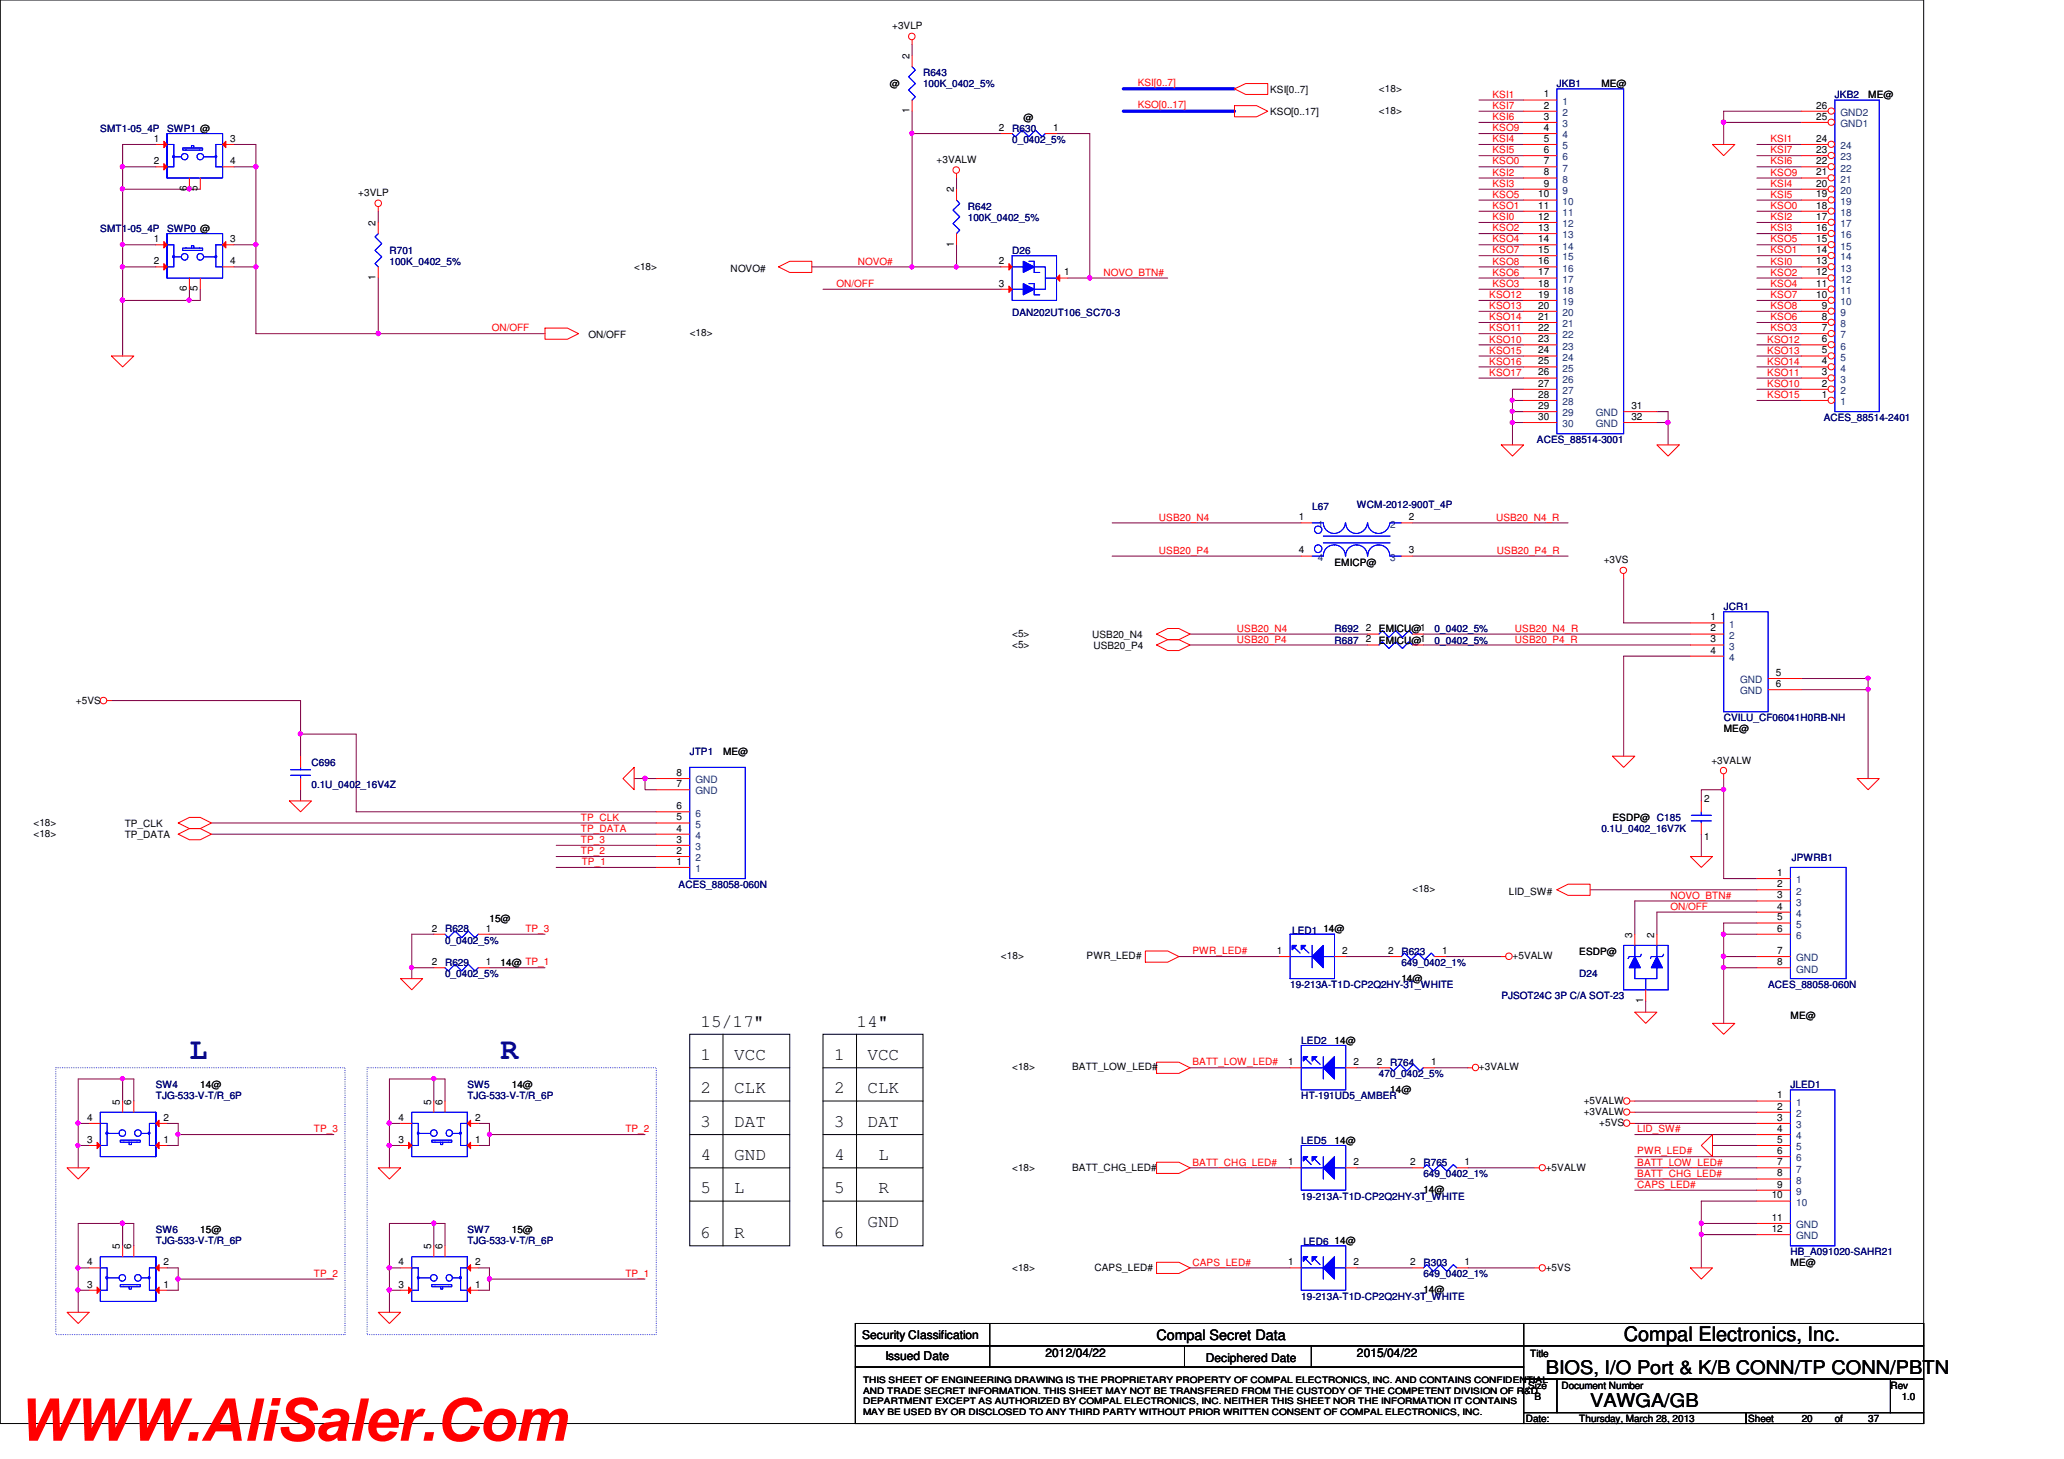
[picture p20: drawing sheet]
<svg xmlns="http://www.w3.org/2000/svg" width="297mm" height="210mm" viewBox="0 0 297 210" stroke-linecap="round" stroke-linejoin="round" font-family="sans-serif">
<defs><g id="words">
<text font-size="8.5" fill="#f00" x="2.5" y="207.3">WWW.AliSaler.Com</text>
<g font-size="4.3" fill="#0000a0">
<text x="27.3" y="152.4">L</text>
<text x="72" y="152.4">R</text>
</g>
<text font-size="2.9" x="233.7" y="193">Compal Electronics, Inc.</text>
<g font-size="2.7">
<text x="222.5" y="197.7">BIOS, I/O Port &amp; K/B CONN/TP CONN/PBTN</text>
<text x="228.9" y="202.5">VAWGA/GB</text>
</g>
<g font-size="2.5">
<text x="100.8" y="147.7">15/17&quot;</text>
<text x="123.3" y="147.7">14&quot;</text>
<text x="100.8" y="152.5">1</text>
<text x="105.7" y="152.5">VCC</text>
<text x="120.1" y="152.5">1</text>
<text x="124.8" y="152.5">VCC</text>
<text x="100.8" y="157.3">2</text>
<text x="105.7" y="157.3">CLK</text>
<text x="120.1" y="157.3">2</text>
<text x="124.8" y="157.3">CLK</text>
<text x="100.8" y="162.1">3</text>
<text x="100.8" y="166.9">4</text>
<text x="105.7" y="162.1">DAT</text>
<text x="105.7" y="166.9">GND</text>
<text x="120.1" y="162.1">3</text>
<text x="120.1" y="166.9">4</text>
<text x="124.8" y="162.1">DAT</text>
<text x="126.4" y="166.9">L</text>
<text x="100.8" y="171.7">5</text>
<text x="105.7" y="171.7">L</text>
<text x="120.1" y="171.7">5</text>
<text x="126.4" y="171.7">R</text>
<text x="100.8" y="178.1">6</text>
<text x="105.7" y="178.1">R</text>
<text x="120.1" y="178.1">6</text>
<text x="124.8" y="176.5">GND</text>
</g>
<text font-size="2.1" x="166.5" y="192.8">Compal Secret Data</text>
<g font-size="1.7">
<text x="124.1" y="192.7">Security Classification</text>
<text x="127.4" y="195.7">Issued Date</text>
<text x="150.4" y="195.2">2012/04/22</text>
<text x="173.5" y="195.9">Deciphered Date</text>
<text x="195.3" y="195.2">2015/04/22</text>
</g>
<g font-size="1.4">
<text x="128.4" y="4.2">+3VLP</text>
<text x="130.9" y="8.5" transform="rotate(-90 130.9 8.5)">2</text>
<text x="128.1" y="12.6">@</text>
<text x="130.9" y="16.3" transform="rotate(-90 130.9 16.3)">1</text>
<text x="147.3" y="17.4">@</text>
<text x="182.8" y="16.6">KSO[0..17]</text>
<text x="182.8" y="13.4">KSI[0..7]</text>
<text x="198.5" y="16.4">&lt;18&gt;</text>
<text x="198.5" y="13.2">&lt;18&gt;</text>
<text x="222.2" y="14">1</text>
<text x="222.2" y="15.6">2</text>
<text x="222.2" y="17.2">3</text>
<text x="230.5" y="12.6">ME@</text>
<text x="261.4" y="17.2">25</text>
<text x="261.4" y="15.6">26</text>
<text x="268.9" y="14.1">ME@</text>
<text x="22.1" y="23.6">2</text>
<text x="22.1" y="20.4">1</text>
<text x="33.1" y="20.4">3</text>
<text x="33.1" y="23.6">4</text>
<text x="134.8" y="23.5">+3VALW</text>
<text x="143.8" y="18.8">2</text>
<text x="151.5" y="18.8">1</text>
<text x="222.2" y="18.8">4</text>
<text x="222.2" y="20.4">5</text>
<text x="222.2" y="22">6</text>
<text x="222.2" y="23.6">7</text>
<text x="261.4" y="23.6">22</text>
<text x="261.4" y="22">23</text>
<text x="261.4" y="20.4">24</text>
<text x="26.9" y="27.5" transform="rotate(-90 26.9 27.5)">6</text>
<text x="28.4" y="27.5" transform="rotate(-90 28.4 27.5)">5</text>
<text x="51.6" y="28.2">+3VLP</text>
<text x="137.3" y="27.7" transform="rotate(-90 137.3 27.7)">2</text>
<text x="221.4" y="28.4">10</text>
<text x="222.2" y="25.2">8</text>
<text x="222.2" y="26.8">9</text>
<text x="261.4" y="28.4">19</text>
<text x="261.4" y="26.8">20</text>
<text x="261.4" y="25.2">21</text>
<text x="22.1" y="34.8">1</text>
<text x="33.1" y="34.8">3</text>
<text x="54.1" y="32.5" transform="rotate(-90 54.1 32.5)">2</text>
<text x="137.3" y="35.5" transform="rotate(-90 137.3 35.5)">1</text>
<text x="221.4" y="30">11</text>
<text x="221.4" y="31.6">12</text>
<text x="221.4" y="33.2">13</text>
<text x="221.4" y="34.8">14</text>
<text x="261.4" y="34.8">15</text>
<text x="261.4" y="33.2">16</text>
<text x="261.4" y="31.6">17</text>
<text x="261.4" y="30">18</text>
<text x="22.1" y="38">2</text>
<text x="26.9" y="41.9" transform="rotate(-90 26.9 41.9)">6</text>
<text x="28.4" y="41.9" transform="rotate(-90 28.4 41.9)">5</text>
<text x="33.1" y="38">4</text>
<text x="54.1" y="40.3" transform="rotate(-90 54.1 40.3)">1</text>
<text x="91.3" y="38.8">&lt;18&gt;</text>
<text x="105.2" y="39.1">NOVO#</text>
<text x="143.8" y="38">2</text>
<text x="143.8" y="41.2">3</text>
<text x="153.2" y="39.6">1</text>
<text x="221.4" y="36.4">15</text>
<text x="221.4" y="38">16</text>
<text x="221.4" y="39.6">17</text>
<text x="221.4" y="41.2">18</text>
<text x="261.4" y="41.2">11</text>
<text x="261.4" y="39.6">12</text>
<text x="261.4" y="38">13</text>
<text x="261.4" y="36.4">14</text>
<text x="221.4" y="42.8">19</text>
<text x="221.4" y="44.4">20</text>
<text x="221.4" y="46">21</text>
<text x="221.4" y="47.6">22</text>
<text x="261.4" y="42.8">10</text>
<text x="262.2" y="47.6">7</text>
<text x="262.2" y="46">8</text>
<text x="262.2" y="44.4">9</text>
<text x="84.7" y="48.6">ON/OFF</text>
<text x="99.3" y="48.4">&lt;18&gt;</text>
<text x="221.4" y="49.2">23</text>
<text x="221.4" y="50.8">24</text>
<text x="221.4" y="52.4">25</text>
<text x="262.2" y="52.4">4</text>
<text x="262.2" y="50.8">5</text>
<text x="262.2" y="49.2">6</text>
<text x="221.4" y="54">26</text>
<text x="221.4" y="55.6">27</text>
<text x="221.4" y="57.2">28</text>
<text x="221.4" y="58.8">29</text>
<text x="234.8" y="58.8">31</text>
<text x="262.2" y="57.2">1</text>
<text x="262.2" y="55.6">2</text>
<text x="262.2" y="54">3</text>
<text x="221.4" y="60.4">30</text>
<text x="234.8" y="60.4">32</text>
<text x="186.9" y="74.8">1</text>
<text x="202.8" y="74.8">2</text>
<text x="186.9" y="79.6">4</text>
<text x="192.1" y="81.4">EMICP@</text>
<text x="202.8" y="79.6">3</text>
<text x="230.8" y="81">+3VS</text>
<text x="246.2" y="89.2">1</text>
<text x="145.7" y="93.2">&lt;5&gt;</text>
<text x="145.7" y="91.6">&lt;5&gt;</text>
<text x="157.2" y="91.8">USB20_N4</text>
<text x="157.3" y="93.4">USB20_P4</text>
<text x="196.6" y="92.4">2</text>
<text x="196.6" y="90.8">2</text>
<text x="198.5" y="92.6">EMICU@1</text>
<text x="198.5" y="91">EMICU@1</text>
<text x="246.2" y="90.8">2</text>
<text x="246.2" y="92.4">3</text>
<text x="246.2" y="94">4</text>
<text x="10.9" y="101.2">+5VS</text>
<text x="255.6" y="97.2">5</text>
<text x="255.6" y="98.8">6</text>
<text x="248.1" y="105.4">ME@</text>
<text x="97.4" y="113.2">7</text>
<text x="97.4" y="111.6">8</text>
<text x="104.1" y="108.6">ME@</text>
<text x="246.3" y="109.9">+3VALW</text>
<text x="4.8" y="118.8">&lt;18&gt;</text>
<text x="17.9" y="119">TP_CLK</text>
<text x="97.4" y="119.6">4</text>
<text x="97.4" y="118">5</text>
<text x="97.4" y="116.4">6</text>
<text x="232.1" y="118.2">ESDP@ C185</text>
<text x="245.2" y="115.4">2</text>
<text x="4.8" y="120.4">&lt;18&gt;</text>
<text x="17.9" y="120.6">TP_DATA</text>
<text x="97.4" y="124.4">1</text>
<text x="97.4" y="122.9">2</text>
<text x="97.4" y="121.2">3</text>
<text x="245.2" y="120.9">1</text>
<text x="203.3" y="128.4">&lt;18&gt;</text>
<text x="217.2" y="128.7">LID_SW#</text>
<text x="255.8" y="126">1</text>
<text x="255.8" y="127.6">2</text>
<text x="255.8" y="129.2">3</text>
<text x="255.8" y="130.9">4</text>
<text x="62.1" y="134">2</text>
<text x="69.9" y="134">1</text>
<text x="70.4" y="132.6">15@</text>
<text x="183.8" y="137.2">1</text>
<text x="190.5" y="134.2">14@</text>
<text x="193.2" y="137.2">2</text>
<text x="199.8" y="137.2">2</text>
<text x="207.6" y="137.2">1</text>
<text x="227.3" y="137.4">ESDP@</text>
<text x="234.9" y="134.9" transform="rotate(-90 234.9 134.9)">3</text>
<text x="238.1" y="134.9" transform="rotate(-90 238.1 134.9)">2</text>
<text x="255.8" y="132.4">5</text>
<text x="255.8" y="134">6</text>
<text x="255.8" y="137.2">7</text>
<text x="62.1" y="138.9">2</text>
<text x="69.9" y="138.9">1</text>
<text x="72" y="139">14@ TP_1</text>
<text x="144.1" y="138">&lt;18&gt;</text>
<text x="156.4" y="138">PWR_LED#</text>
<text x="201.7" y="141.2">14@</text>
<text x="217.7" y="138">+5VALW</text>
<text x="255.8" y="138.9">8</text>
<text x="236.5" y="144.3" transform="rotate(-90 236.5 144.3)">1</text>
<text x="257.7" y="146.6">ME@</text>
<text x="145.7" y="154">&lt;18&gt;</text>
<text x="154.3" y="154">BATT_LOW_LED#</text>
<text x="185.4" y="153.2">1</text>
<text x="192.1" y="150.2">14@</text>
<text x="194.8" y="153.2">2</text>
<text x="198.2" y="153.2">2</text>
<text x="205.9" y="153.2">1</text>
<text x="212.8" y="154">+3VALW</text>
<text x="12.5" y="161.2">4</text>
<text x="17.3" y="158.9" transform="rotate(-90 17.3 158.9)">5</text>
<text x="18.9" y="158.9" transform="rotate(-90 18.9 158.9)">6</text>
<text x="23.5" y="161.2">2</text>
<text x="28.8" y="156.6">14@</text>
<text x="57.4" y="161.2">4</text>
<text x="62.1" y="158.9" transform="rotate(-90 62.1 158.9)">5</text>
<text x="63.7" y="158.9" transform="rotate(-90 63.7 158.9)">6</text>
<text x="68.4" y="161.2">2</text>
<text x="73.7" y="156.6">14@</text>
<text x="200.1" y="157.2">14@</text>
<text x="227.9" y="158.8">+5VALW</text>
<text x="227.9" y="160.4">+3VALW</text>
<text x="255.8" y="158">1</text>
<text x="255.8" y="159.6">2</text>
<text x="255.8" y="161.2">3</text>
<text x="12.5" y="164.4">3</text>
<text x="23.5" y="164.4">1</text>
<text x="57.4" y="164.4">3</text>
<text x="68.4" y="164.4">1</text>
<text x="185.4" y="167.6">1</text>
<text x="192.1" y="164.6">14@</text>
<text x="194.8" y="167.6">2</text>
<text x="202.9" y="167.6">2</text>
<text x="210.8" y="167.6">1</text>
<text x="230.2" y="162">+5VS</text>
<text x="255.8" y="162.9">4</text>
<text x="255.8" y="164.4">5</text>
<text x="255.8" y="166">6</text>
<text x="255.8" y="167.6">7</text>
<text x="145.7" y="168.4">&lt;18&gt;</text>
<text x="154.3" y="168.4">BATT_CHG_LED#</text>
<text x="204.8" y="171.6">14@</text>
<text x="222.5" y="168.4">+5VALW</text>
<text x="255" y="172.4">10</text>
<text x="255.8" y="169.2">8</text>
<text x="255.8" y="170.9">9</text>
<text x="17.3" y="179.7" transform="rotate(-90 17.3 179.7)">5</text>
<text x="18.9" y="179.7" transform="rotate(-90 18.9 179.7)">6</text>
<text x="28.8" y="177.4">15@</text>
<text x="62.1" y="179.7" transform="rotate(-90 62.1 179.7)">5</text>
<text x="63.7" y="179.7" transform="rotate(-90 63.7 179.7)">6</text>
<text x="73.7" y="177.4">15@</text>
<text x="192.1" y="179">14@</text>
<text x="255" y="175.6">11</text>
<text x="255" y="177.2">12</text>
<text x="12.5" y="185.3">3</text>
<text x="12.5" y="182">4</text>
<text x="23.5" y="182">2</text>
<text x="23.5" y="185.3">1</text>
<text x="57.4" y="185.3">3</text>
<text x="57.4" y="182">4</text>
<text x="68.4" y="182">2</text>
<text x="68.4" y="185.3">1</text>
<text x="145.7" y="182.8">&lt;18&gt;</text>
<text x="157.5" y="182.8">CAPS_LED#</text>
<text x="185.4" y="182">1</text>
<text x="194.8" y="182">2</text>
<text x="202.9" y="182">2</text>
<text x="210.8" y="182">1</text>
<text x="222.5" y="182.8">+5VS</text>
<text x="257.7" y="182.2">ME@</text>
<text x="204.8" y="186">14@</text>
<text x="220.2" y="195.2">Title</text>
<text x="219.9" y="199.8">Size</text>
<text x="220.8" y="201.4">B</text>
<text x="224.7" y="199.8">Document Number</text>
<text x="272.1" y="199.8">Rev</text>
<text x="273.7" y="201.4">1.0</text>
<text x="219.6" y="204.6">Date:</text>
<text x="227.3" y="204.6">Thursday, March 28, 2013</text>
<text x="251.6" y="204.6">Sheet</text>
<text x="259.3" y="204.6">20</text>
<text x="264.1" y="204.6">of</text>
<text x="268.9" y="204.6">37</text>
</g>
<g font-size="1.4" fill="#000080">
<text x="132.8" y="11">R643</text>
<text x="132.8" y="12.6">100K_0402_5%</text>
<text x="224.1" y="12.6">JKB1</text>
<text x="264.1" y="14.1">JKB2</text>
<text x="14.4" y="19">SMT1-05_4P</text>
<text x="24" y="19">SWP1 @</text>
<text x="145.7" y="19">R630</text>
<text x="145.7" y="20.6">0_0402_5%</text>
<text x="14.4" y="33.4">SMT1-05_4P</text>
<text x="24" y="33.4">SWP0 @</text>
<text x="139.3" y="30.1">R642</text>
<text x="139.3" y="31.7">100K_0402_5%</text>
<text x="56" y="36.6">R701</text>
<text x="56" y="38.1">100K_0402_5%</text>
<text x="145.7" y="36.6">D26</text>
<text x="145.7" y="45.5">DAN202UT106_SC70-3</text>
<text x="221.2" y="63.8">ACES_88514-3001</text>
<text x="262.5" y="60.6">ACES_88514-2401</text>
<text x="188.8" y="73.4">L67</text>
<text x="195.3" y="73">WCM-2012-900T_4P</text>
<text x="248.1" y="87.8">JCR1</text>
<text x="192.1" y="92.6">R687</text>
<text x="192.1" y="91">R692</text>
<text x="206.5" y="92.6">0_0402_5%</text>
<text x="206.5" y="91">0_0402_5%</text>
<text x="248.1" y="103.8">CVILU_CF06041H0RB-NH</text>
<text x="44.8" y="110.2">C696</text>
<text x="44.8" y="113.4">0.1U_0402_16V4Z</text>
<text x="99.3" y="108.6">JTP1</text>
<text x="230.5" y="119.8">0.1U_0402_16V7K</text>
<text x="257.8" y="123.9">JPWRB1</text>
<text x="97.7" y="127.8">ACES_88058-060N</text>
<text x="64" y="134.2">R628</text>
<text x="64" y="135.8">0_0402_5%</text>
<text x="186" y="134.3">LED1</text>
<text x="201.7" y="137.4">R623</text>
<text x="64" y="139">R629</text>
<text x="64" y="140.6">0_0402_5%</text>
<text x="185.7" y="142.2">19-213A-T1D-CP2Q2HY-3T_WHITE</text>
<text x="201.7" y="139">649_0402_1%</text>
<text x="216.1" y="143.8">PJSOT24C 3P C/A SOT-23</text>
<text x="227.3" y="140.6">D24</text>
<text x="254.5" y="142.2">ACES_88058-060N</text>
<text x="187.3" y="150.2">LED2</text>
<text x="198.5" y="155">470_0402_5%</text>
<text x="200.1" y="153.4">R764</text>
<text x="22.4" y="156.6">SW4</text>
<text x="22.4" y="158.2">TJG-533-V-T/R_6P</text>
<text x="67.3" y="156.6">SW5</text>
<text x="67.3" y="158.2">TJG-533-V-T/R_6P</text>
<text x="187.3" y="158.2">HT-191UD5_AMBER</text>
<text x="257.7" y="156.6">JLED1</text>
<text x="187.3" y="164.6">LED5</text>
<text x="204.8" y="167.8">R765</text>
<text x="187.3" y="172.6">19-213A-T1D-CP2Q2HY-3T_WHITE</text>
<text x="204.8" y="169.4">649_0402_1%</text>
<text x="22.4" y="177.4">SW6</text>
<text x="22.4" y="179">TJG-533-V-T/R_6P</text>
<text x="67.3" y="177.4">SW7</text>
<text x="67.3" y="179">TJG-533-V-T/R_6P</text>
<text x="187.6" y="179.2">LED6</text>
<text x="204.8" y="182.2">R303</text>
<text x="204.8" y="183.8">649_0402_1%</text>
<text x="257.7" y="180.6">HB_A091020-SAHR21</text>
<text x="187.3" y="187">19-213A-T1D-CP2Q2HY-3T_WHITE</text>
</g>
<g font-size="1.4" fill="#f00">
<text x="163.7" y="12.3">KSI[0..7]</text>
<text x="163.7" y="15.5">KSO[0..17]</text>
<text x="214.8" y="14.1">KSI1</text>
<text x="214.8" y="15.7">KSI7</text>
<text x="214.8" y="17.3">KSI6</text>
<text x="214.8" y="18.9">KSO9</text>
<text x="214.8" y="20.4">KSI4</text>
<text x="214.8" y="22.1">KSI5</text>
<text x="214.8" y="23.7">KSO0</text>
<text x="254.8" y="23.7">KSI6</text>
<text x="254.8" y="20.4">KSI1</text>
<text x="254.8" y="22.1">KSI7</text>
<text x="214.8" y="25.3">KSI2</text>
<text x="214.8" y="26.9">KSI3</text>
<text x="214.8" y="28.4">KSO5</text>
<text x="254.8" y="26.9">KSI4</text>
<text x="254.8" y="28.4">KSI5</text>
<text x="254.8" y="25.3">KSO9</text>
<text x="214.8" y="30.1">KSO1</text>
<text x="214.8" y="33.3">KSO2</text>
<text x="214.8" y="34.9">KSO4</text>
<text x="214.8" y="31.7">KSI0</text>
<text x="254.8" y="34.9">KSO5</text>
<text x="254.8" y="33.3">KSI3</text>
<text x="254.8" y="31.7">KSI2</text>
<text x="254.8" y="30.1">KSO0</text>
<text x="120.4" y="41.3">ON/OFF</text>
<text x="123.4" y="38.1">NOVO#</text>
<text x="158.8" y="39.7">NOVO_BTN#</text>
<text x="214.8" y="39.7">KSO6</text>
<text x="214.8" y="36.4">KSO7</text>
<text x="214.8" y="38.1">KSO8</text>
<text x="214.8" y="41.3">KSO3</text>
<text x="254.8" y="41.3">KSO4</text>
<text x="254.8" y="38.1">KSI0</text>
<text x="254.8" y="36.4">KSO1</text>
<text x="254.8" y="39.7">KSO2</text>
<text x="70.8" y="47.7">ON/OFF</text>
<text x="214.3" y="42.9">KSO12</text>
<text x="214.3" y="44.4">KSO13</text>
<text x="214.3" y="46.1">KSO14</text>
<text x="214.3" y="47.7">KSO11</text>
<text x="254.8" y="44.4">KSO8</text>
<text x="254.8" y="42.9">KSO7</text>
<text x="254.8" y="47.7">KSO3</text>
<text x="254.8" y="46.1">KSO6</text>
<text x="214.3" y="50.9">KSO15</text>
<text x="214.3" y="49.3">KSO10</text>
<text x="214.3" y="52.5">KSO16</text>
<text x="254.3" y="52.5">KSO14</text>
<text x="254.3" y="50.9">KSO13</text>
<text x="254.3" y="49.3">KSO12</text>
<text x="214.3" y="54.1">KSO17</text>
<text x="254.3" y="57.3">KSO15</text>
<text x="254.3" y="55.7">KSO10</text>
<text x="254.3" y="54.1">KSO11</text>
<text x="166.8" y="74.9">USB20_N4</text>
<text x="215.3" y="74.9">USB20_N4_R</text>
<text x="166.8" y="79.7">USB20_P4</text>
<text x="215.4" y="79.7">USB20_P4_R</text>
<text x="178" y="90.9">USB20_N4</text>
<text x="178" y="92.5">USB20_P4</text>
<text x="218" y="90.9">USB20_N4_R</text>
<text x="218" y="92.5">USB20_P4_R</text>
<text x="83.6" y="118.1">TP_CLK</text>
<text x="83.6" y="119.7">TP_DATA</text>
<text x="83.6" y="122.9">TP_2</text>
<text x="83.6" y="121.3">TP_3</text>
<text x="83.7" y="124.5">TP_1</text>
<text x="240.4" y="129.3">NOVO_BTN#</text>
<text x="240.4" y="130.9">ON/OFF</text>
<text x="75.6" y="134.1">TP_3</text>
<text x="171.6" y="137.3">PWR_LED#</text>
<text x="171.6" y="153.3">BATT_LOW_LED#</text>
<text x="45.2" y="162.9">TP_3</text>
<text x="90" y="162.9">TP_2</text>
<text x="171.6" y="167.7">BATT_CHG_LED#</text>
<text x="235.6" y="162.9">LID_SW#</text>
<text x="235.6" y="166.1">PWR_LED#</text>
<text x="235.6" y="167.7">BATT_LOW_LED#</text>
<text x="235.6" y="170.9">CAPS_LED#</text>
<text x="235.6" y="169.3">BATT_CHG_LED#</text>
<text x="45.2" y="183.7">TP_2</text>
<text x="90" y="183.7">TP_1</text>
<text x="171.6" y="182.1">CAPS_LED#</text>
</g>
<g font-size="1.4" fill="#004080">
<text x="224.9" y="15.1">1</text>
<text x="224.9" y="16.7">2</text>
<text x="264.9" y="16.7">GND2</text>
<text x="224.9" y="18.3">3</text>
<text x="224.9" y="19.9">4</text>
<text x="224.9" y="21.5">5</text>
<text x="224.9" y="23.1">6</text>
<text x="264.9" y="23.1">23</text>
<text x="264.9" y="21.5">24</text>
<text x="264.9" y="18.3">GND1</text>
<text x="224.9" y="24.7">7</text>
<text x="224.9" y="26.3">8</text>
<text x="224.9" y="27.9">9</text>
<text x="224.9" y="29.5">10</text>
<text x="264.9" y="29.5">19</text>
<text x="264.9" y="27.9">20</text>
<text x="264.9" y="26.3">21</text>
<text x="264.9" y="24.7">22</text>
<text x="224.9" y="31.1">11</text>
<text x="224.9" y="32.7">12</text>
<text x="224.9" y="34.3">13</text>
<text x="224.9" y="35.9">14</text>
<text x="264.9" y="35.9">15</text>
<text x="264.9" y="34.3">16</text>
<text x="264.9" y="32.7">17</text>
<text x="264.9" y="31.1">18</text>
<text x="224.9" y="37.5">15</text>
<text x="224.9" y="39.1">16</text>
<text x="224.9" y="40.7">17</text>
<text x="264.9" y="40.7">12</text>
<text x="264.9" y="39.1">13</text>
<text x="264.9" y="37.5">14</text>
<text x="224.9" y="42.3">18</text>
<text x="224.9" y="43.9">19</text>
<text x="224.9" y="45.5">20</text>
<text x="224.9" y="47.1">21</text>
<text x="264.9" y="47.1">8</text>
<text x="264.9" y="45.5">9</text>
<text x="264.9" y="43.9">10</text>
<text x="264.9" y="42.3">11</text>
<text x="224.9" y="48.7">22</text>
<text x="224.9" y="50.3">23</text>
<text x="224.9" y="51.9">24</text>
<text x="224.9" y="53.5">25</text>
<text x="264.9" y="53.5">4</text>
<text x="264.9" y="51.9">5</text>
<text x="264.9" y="50.3">6</text>
<text x="264.9" y="48.7">7</text>
<text x="224.9" y="55.1">26</text>
<text x="224.9" y="56.7">27</text>
<text x="224.9" y="58.3">28</text>
<text x="224.9" y="59.9">29</text>
<text x="229.7" y="59.9">GND</text>
<text x="264.9" y="58.3">1</text>
<text x="264.9" y="56.7">2</text>
<text x="264.9" y="55.1">3</text>
<text x="224.9" y="61.5">30</text>
<text x="229.7" y="61.5">GND</text>
<text x="189.6" y="75.9">1</text>
<text x="200.1" y="75.9">2</text>
<text x="189.6" y="80.7">4</text>
<text x="200.1" y="80.7">3</text>
<text x="248.9" y="90.3">1</text>
<text x="248.9" y="91.9">2</text>
<text x="248.9" y="93.5">3</text>
<text x="248.9" y="95.1">4</text>
<text x="250.4" y="98.3">GND</text>
<text x="250.4" y="99.9">GND</text>
<text x="100.1" y="112.7">GND</text>
<text x="100.1" y="119.1">5</text>
<text x="100.1" y="117.5">6</text>
<text x="100.1" y="114.3">GND</text>
<text x="100.1" y="125.5">1</text>
<text x="100.1" y="123.9">2</text>
<text x="100.1" y="122.3">3</text>
<text x="100.1" y="120.7">4</text>
<text x="258.5" y="127.1">1</text>
<text x="258.5" y="128.7">2</text>
<text x="258.5" y="130.3">3</text>
<text x="258.5" y="131.9">4</text>
<text x="258.5" y="133.5">5</text>
<text x="258.5" y="135.1">6</text>
<text x="258.5" y="138.3">GND</text>
<text x="258.5" y="139.9">GND</text>
<text x="258.5" y="159.1">1</text>
<text x="258.5" y="160.7">2</text>
<text x="258.5" y="162.3">3</text>
<text x="258.5" y="163.9">4</text>
<text x="258.5" y="165.5">5</text>
<text x="258.5" y="167.1">6</text>
<text x="258.5" y="168.7">7</text>
<text x="258.5" y="170.3">8</text>
<text x="258.5" y="171.9">9</text>
<text x="258.5" y="173.5">10</text>
<text x="258.5" y="176.7">GND</text>
<text x="258.5" y="178.3">GND</text>
</g>
<g font-size="1.3">
<text x="124.2" y="199">THIS SHEET OF ENGINEERING DRAWING IS THE PROPRIETARY PROPERTY OF COMPAL ELECTRONICS, INC. AND CONTAINS CONFIDENTIAL</text>
<text x="124.2" y="200.5">AND TRADE SECRET INFORMATION. THIS SHEET MAY NOT BE TRANSFERED FROM THE CUSTODY OF THE COMPETENT DIVISION OF R&amp;D</text>
<text x="124.2" y="202">DEPARTMENT EXCEPT AS AUTHORIZED BY COMPAL ELECTRONICS, INC. NEITHER THIS SHEET NOR THE INFORMATION IT CONTAINS</text>
<text x="124.2" y="203.5">MAY BE USED BY OR DISCLOSED TO ANY THIRD PARTY WITHOUT PRIOR WRITTEN CONSENT OF COMPAL ELECTRONICS, INC.</text>
</g>
</g></defs>
<g fill="none" stroke="#000" stroke-width=".14">
<path d="M0 0h276.8v204.8h-276.8zM99.3 148.8h14.4v30.4h-14.4zM99.3 153.6h14.4M99.3 158.4h14.4M104 148.8v30.4M118.4 148.8h14.4v30.4h-14.4zM118.4 153.6h14.4M118.4 158.4h14.4M123.3 148.8v30.4M99.3 163.2h14.4M99.3 168h14.4M99.3 172.8h14.4"/>
<path d="M118.4 163.2h14.4M118.4 168h14.4M118.4 172.8h14.4"/>
</g>
<path d="M8 153.6h41.7v38.4h-41.7zM52.8 153.6h41.6v38.4h-41.6z" fill="none" stroke="#00f" stroke-width=".14" stroke-dasharray="0 .3"/>
<g fill="none" stroke="#800040" stroke-width=".14">
<path d="M248.1 16h11.2M259.3 17.6h-11.2v3.2M252.8 38.4h6.5M252.8 36.8h6.5M252.8 35.2h6.5M252.8 27.2h6.5M252.8 24h6.5M252.8 20.8h6.5M252.8 44.8h6.5M252.8 43.2h6.5M252.8 41.6h6.5M252.8 57.6h6.5"/>
<path d="M252.8 56h6.5M252.8 54.4h6.5M252.8 52.8h6.5M252.8 51.2h6.5M252.8 49.6h6.5M252.8 48h6.5"/>
</g>
<circle cx="248" cy="17.6" r=".31" fill="#f0f"/>
<circle cx="248" cy="17.6" r=".31" fill="none" stroke="#f0f" stroke-width=".14"/>
<path d="M248.1 16v1.6M252.8 33.6h6.5M252.8 32h6.5M252.8 30.4h6.5M252.8 28.8h6.5M252.8 25.6h6.5M252.8 22.4h6.5M217.7 57.6v1.6M252.8 46.4h6.5M252.8 40h6.5" fill="none" stroke="#800040" stroke-width=".14"/>
<circle cx="217.6" cy="57.6" r=".3" fill="#f0f"/>
<circle cx="217.6" cy="57.6" r=".3" fill="none" stroke="#f0f" stroke-width=".14"/>
<path d="M161.7 12.8h16M161.7 16h16" fill="none" stroke="#00f" stroke-width=".47"/>
<g fill="none" stroke="#800040" stroke-width=".14">
<path d="M212.8 14.4h6.5M212.8 16h6.5M212.8 17.6h6.5M212.8 19.2h6.5M212.8 25.6h6.5M212.8 27.2h6.5M212.8 28.8h6.5M212.8 30.4h6.5M212.8 33.6h6.5M212.8 35.2h6.5M212.8 36.8h6.5M212.8 38.4h6.5"/>
<path d="M212.8 20.8h6.5M212.8 22.4h6.5M212.8 24h6.5M212.8 40h6.5M212.8 51.2h6.5M212.8 41.6h6.5M212.8 43.2h6.5M212.8 44.8h6.5M212.8 46.4h6.5M212.8 48h6.5M212.8 49.6h6.5M219.3 59.2h-1.6v1.6h1.6"/>
</g>
<circle cx="217.6" cy="59.2" r=".3" fill="#f0f"/>
<circle cx="217.6" cy="59.2" r=".3" fill="none" stroke="#f0f" stroke-width=".14"/>
<path d="M217.7 60.8v3.2" fill="none" stroke="#800040" stroke-width=".14"/>
<circle cx="217.6" cy="60.8" r=".3" fill="#f0f"/>
<circle cx="217.6" cy="60.8" r=".3" fill="none" stroke="#f0f" stroke-width=".14"/>
<path d="M212.8 54.4h6.5M212.8 52.8h6.5M238.5 59.2h1.6v1.6M238.5 60.8h1.6M240.1 60.8v3.2" fill="none" stroke="#800040" stroke-width=".14"/>
<circle cx="240" cy="60.8" r=".31" fill="#f0f"/>
<circle cx="240" cy="60.8" r=".31" fill="none" stroke="#f0f" stroke-width=".14"/>
<g fill="none" stroke="#800040" stroke-width=".14">
<path d="M212.8 32h6.5M219.3 56h-1.6v1.6h1.6M160.1 75.2h27.2M203.3 75.2h22.4M160.1 80h27.2M171.3 91.2h25.5M171.3 92.8h25.5M203.3 80h22.4M204.8 91.2h38.5M204.8 92.8h38.5M233.7 94.4h9.6M233.7 83.2v6.4h9.6"/>
<path d="M248.1 113.6v12.8h4.7M228.8 128h24M248.1 132.8h4.7M252.8 129.6h-17.5v4.8M252.8 131.2h-14.3v3.2M252.8 134.4h-4.7v3.2M236.8 144v1.6"/>
</g>
<circle cx="248" cy="134.4" r=".31" fill="#f0f"/>
<circle cx="248" cy="134.4" r=".31" fill="none" stroke="#f0f" stroke-width=".14"/>
<path d="M248.1 137.6h4.7" fill="none" stroke="#800040" stroke-width=".14"/>
<circle cx="248" cy="137.6" r=".31" fill="#f0f"/>
<circle cx="248" cy="137.6" r=".31" fill="none" stroke="#f0f" stroke-width=".14"/>
<path d="M248.1 137.6v1.6h4.7" fill="none" stroke="#800040" stroke-width=".14"/>
<circle cx="248" cy="139.2" r=".31" fill="#f0f"/>
<circle cx="248" cy="139.2" r=".31" fill="none" stroke="#f0f" stroke-width=".14"/>
<g fill="none" stroke="#800040" stroke-width=".14">
<path d="M248.1 139.2v8M235.3 158.4h17.5M235.3 171.2h17.5M235.3 160h17.5M235.3 161.6h17.5M235.3 163.2h17.5M235.3 166.4h17.5M235.3 168h17.5M235.3 169.6h17.5M244.8 176v1.6M244.8 172.8v3.2h8M171.3 182.4h14.4"/>
<path d="M195.3 182.4h8M211.3 182.4h9.5"/>
</g>
<circle cx="244.8" cy="176" r=".31" fill="#f0f"/>
<circle cx="244.8" cy="176" r=".31" fill="none" stroke="#f0f" stroke-width=".14"/>
<path d="M252.8 177.6h-8v4.8" fill="none" stroke="#800040" stroke-width=".14"/>
<circle cx="244.8" cy="177.6" r=".3" fill="#f0f"/>
<circle cx="244.8" cy="177.6" r=".3" fill="none" stroke="#f0f" stroke-width=".14"/>
<g fill="none" stroke="#800040" stroke-width=".14">
<path d="M92.8 112h1.6M59.3 139.2h3.1M59.3 134.4h3.1M70.4 134.4h8M70.4 139.2h8M80 123.2h14.4M80 124.8h14.4M248.1 132.8v1.6M171.3 153.6h14.4M195.3 153.6h3.1M206.4 153.6h4.9M171.3 168h14.4"/>
<path d="M195.3 168h8M211.3 168h9.5M244.8 172.8h8M246.5 164.8h6.3"/>
</g>
<circle cx="92.8" cy="112" r=".31" fill="#f0f"/>
<circle cx="92.8" cy="112" r=".31" fill="none" stroke="#f0f" stroke-width=".14"/>
<path d="M30.4 118.4h64M43.3 113.6v1.6M51.3 105.6h-8v3.2M91.3 112h1.5v1.6h1.6M30.4 120h64" fill="none" stroke="#800040" stroke-width=".14"/>
<circle cx="43.2" cy="105.6" r=".3" fill="#f0f"/>
<circle cx="43.2" cy="105.6" r=".3" fill="none" stroke="#f0f" stroke-width=".14"/>
<path d="M43.3 100.8v4.8M51.3 105.6v11.2h43.1M59.3 139.2v1.6" fill="none" stroke="#800040" stroke-width=".14"/>
<circle cx="59.2" cy="139.2" r=".3" fill="#f0f"/>
<circle cx="59.2" cy="139.2" r=".3" fill="none" stroke="#f0f" stroke-width=".14"/>
<path d="M17.6 35.2v3.2M33.6 35.2h3.2M33.6 38.4h3.2M17.6 43.2h9.7M16 100.8h27.3M59.3 134.4v4.8M80 121.6h14.4" fill="none" stroke="#800040" stroke-width=".14"/>
<circle cx="17.6" cy="43.2" r=".3" fill="#f0f"/>
<circle cx="17.6" cy="43.2" r=".3" fill="none" stroke="#f0f" stroke-width=".14"/>
<path d="M36.8 35.2v3.2M27.3 43.2h1.5" fill="none" stroke="#800040" stroke-width=".14"/>
<circle cx="27.2" cy="43.2" r=".3" fill="#f0f"/>
<circle cx="27.2" cy="43.2" r=".3" fill="none" stroke="#f0f" stroke-width=".14"/>
<path d="M17.6 35.2h4.8M22.4 38.4h-4.8v4.8M27.3 41.6v1.6" fill="none" stroke="#800040" stroke-width=".14"/>
<circle cx="17.6" cy="38.4" r=".3" fill="#f0f"/>
<circle cx="17.6" cy="38.4" r=".3" fill="none" stroke="#f0f" stroke-width=".14"/>
<path d="M17.6 43.2v8M28.8 41.6v1.6" fill="none" stroke="#800040" stroke-width=".14"/>
<circle cx="17.6" cy="43.2" r=".3" fill="#f0f"/>
<circle cx="17.6" cy="43.2" r=".3" fill="none" stroke="#f0f" stroke-width=".14"/>
<path d="M54.4 40v8h24" fill="none" stroke="#800040" stroke-width=".14"/>
<circle cx="54.4" cy="48" r=".31" fill="#f0f"/>
<circle cx="54.4" cy="48" r=".31" fill="none" stroke="#f0f" stroke-width=".14"/>
<path d="M131.3 38.4h6.4M36.8 48h17.6" fill="none" stroke="#800040" stroke-width=".14"/>
<circle cx="131.2" cy="38.4" r=".3" fill="#f0f"/>
<circle cx="131.2" cy="38.4" r=".3" fill="none" stroke="#f0f" stroke-width=".14"/>
<path d="M156.8 40h11.3" fill="none" stroke="#800040" stroke-width=".14"/>
<circle cx="156.8" cy="40" r=".31" fill="#f0f"/>
<circle cx="156.8" cy="40" r=".31" fill="none" stroke="#f0f" stroke-width=".14"/>
<path d="M36.8 38.4v9.6M54.4 30.4v1.6" fill="none" stroke="#800040" stroke-width=".14"/>
<circle cx="36.8" cy="38.4" r=".3" fill="#f0f"/>
<circle cx="36.8" cy="38.4" r=".3" fill="none" stroke="#f0f" stroke-width=".14"/>
<path d="M137.7 38.4h6.4" fill="none" stroke="#800040" stroke-width=".14"/>
<circle cx="137.6" cy="38.4" r=".3" fill="#f0f"/>
<circle cx="137.6" cy="38.4" r=".3" fill="none" stroke="#f0f" stroke-width=".14"/>
<path d="M36.8 24v11.2M137.7 35.2v3.2M137.7 25.6v1.6M118.4 41.6h25.7" fill="none" stroke="#800040" stroke-width=".14"/>
<circle cx="36.8" cy="35.2" r=".3" fill="#f0f"/>
<circle cx="36.8" cy="35.2" r=".3" fill="none" stroke="#f0f" stroke-width=".14"/>
<circle cx="36.8" cy="24" r=".31" fill="#f0f"/>
<circle cx="36.8" cy="24" r=".31" fill="none" stroke="#f0f" stroke-width=".14"/>
<path d="M17.6 27.2v8M33.6 20.8h3.2v3.2h-3.2" fill="none" stroke="#800040" stroke-width=".14"/>
<circle cx="17.6" cy="35.2" r=".3" fill="#f0f"/>
<circle cx="17.6" cy="35.2" r=".3" fill="none" stroke="#f0f" stroke-width=".14"/>
<circle cx="17.6" cy="27.2" r=".3" fill="#f0f"/>
<circle cx="17.6" cy="27.2" r=".3" fill="none" stroke="#f0f" stroke-width=".14"/>
<path d="M22.4 20.8h-4.8v3.2h4.8M27.3 27.2h1.5" fill="none" stroke="#800040" stroke-width=".14"/>
<circle cx="27.2" cy="27.2" r=".3" fill="#f0f"/>
<circle cx="27.2" cy="27.2" r=".3" fill="none" stroke="#f0f" stroke-width=".14"/>
<path d="M17.6 24v3.2" fill="none" stroke="#800040" stroke-width=".14"/>
<circle cx="17.6" cy="24" r=".31" fill="#f0f"/>
<circle cx="17.6" cy="24" r=".31" fill="none" stroke="#f0f" stroke-width=".14"/>
<path d="M17.6 27.2h9.7M233.7 94.4v14.4M268.8 99.2v12.8" fill="none" stroke="#800040" stroke-width=".14"/>
<circle cx="268.8" cy="99.2" r=".3" fill="#f0f"/>
<circle cx="268.8" cy="99.2" r=".3" fill="none" stroke="#f0f" stroke-width=".14"/>
<path d="M259.3 97.6h9.5v1.6h-9.5" fill="none" stroke="#800040" stroke-width=".14"/>
<circle cx="268.8" cy="97.6" r=".3" fill="#f0f"/>
<circle cx="268.8" cy="97.6" r=".3" fill="none" stroke="#f0f" stroke-width=".14"/>
<path d="M131.3 6.4v1.6M144.1 19.2h-12.8v19.2M152.1 19.2h4.7v20.8M169.7 137.6h14.4M193.7 137.6h6.4M208.1 137.6h8" fill="none" stroke="#800040" stroke-width=".14"/>
<circle cx="131.2" cy="19.2" r=".3" fill="#f0f"/>
<circle cx="131.2" cy="19.2" r=".3" fill="none" stroke="#f0f" stroke-width=".14"/>
<path d="M131.3 16v3.2M116.8 38.4h14.5M153.7 40h3.1M25.6 163.2h22.4" fill="none" stroke="#800040" stroke-width=".14"/>
<circle cx="25.6" cy="163.2" r=".3" fill="#f0f"/>
<circle cx="25.6" cy="163.2" r=".3" fill="none" stroke="#f0f" stroke-width=".14"/>
<path d="M17.6 155.2h-6.3v6.4M62.4 155.2h-6.4v6.4M25.6 163.2v1.6M70.4 163.2v1.6M25.6 184h22.4M70.4 184h22.4" fill="none" stroke="#800040" stroke-width=".14"/>
<circle cx="70.4" cy="184" r=".31" fill="#f0f"/>
<circle cx="70.4" cy="184" r=".31" fill="none" stroke="#f0f" stroke-width=".14"/>
<path d="M17.6 176h-6.3v6.4M62.4 176h-6.4v6.4M25.6 184v1.6M70.4 184v1.6" fill="none" stroke="#800040" stroke-width=".14"/>
<circle cx="25.6" cy="184" r=".31" fill="#f0f"/>
<circle cx="25.6" cy="184" r=".31" fill="none" stroke="#f0f" stroke-width=".14"/>
<path d="M17.6 176h1.7M24 185.6h1.6M68.8 185.6h1.6" fill="none" stroke="#800040" stroke-width=".14"/>
<circle cx="17.6" cy="176" r=".31" fill="#f0f"/>
<circle cx="17.6" cy="176" r=".31" fill="none" stroke="#f0f" stroke-width=".14"/>
<path d="M62.4 176h1.6" fill="none" stroke="#800040" stroke-width=".14"/>
<circle cx="62.4" cy="176" r=".31" fill="#f0f"/>
<circle cx="62.4" cy="176" r=".31" fill="none" stroke="#f0f" stroke-width=".14"/>
<path d="M64 176v3.2M11.3 182.4h1.5M56 182.4h1.7M68.8 182.4h1.6" fill="none" stroke="#800040" stroke-width=".14"/>
<circle cx="56" cy="182.4" r=".31" fill="#f0f"/>
<circle cx="56" cy="182.4" r=".31" fill="none" stroke="#f0f" stroke-width=".14"/>
<path d="M62.4 176v3.2M11.3 182.4v3.2M57.7 185.6h-1.7v3.2" fill="none" stroke="#800040" stroke-width=".14"/>
<circle cx="11.2" cy="185.6" r=".3" fill="#f0f"/>
<circle cx="11.2" cy="185.6" r=".3" fill="none" stroke="#f0f" stroke-width=".14"/>
<circle cx="11.2" cy="182.4" r=".3" fill="#f0f"/>
<circle cx="11.2" cy="182.4" r=".3" fill="none" stroke="#f0f" stroke-width=".14"/>
<path d="M56 182.4v3.2" fill="none" stroke="#800040" stroke-width=".14"/>
<circle cx="56" cy="185.6" r=".31" fill="#f0f"/>
<circle cx="56" cy="185.6" r=".31" fill="none" stroke="#f0f" stroke-width=".14"/>
<path d="M17.6 176v3.2M19.3 176v3.2M25.6 161.6v1.6M70.4 161.6v1.6h22.4M12.8 185.6h-1.5v3.2M24 182.4h1.6v1.6M70.4 182.4v1.6" fill="none" stroke="#800040" stroke-width=".14"/>
<circle cx="70.4" cy="163.2" r=".3" fill="#f0f"/>
<circle cx="70.4" cy="163.2" r=".3" fill="none" stroke="#f0f" stroke-width=".14"/>
<path d="M17.6 155.2h1.7M68.8 164.8h1.6" fill="none" stroke="#800040" stroke-width=".14"/>
<circle cx="17.6" cy="155.2" r=".3" fill="#f0f"/>
<circle cx="17.6" cy="155.2" r=".3" fill="none" stroke="#f0f" stroke-width=".14"/>
<path d="M62.4 155.2h1.6" fill="none" stroke="#800040" stroke-width=".14"/>
<circle cx="62.4" cy="155.2" r=".3" fill="#f0f"/>
<circle cx="62.4" cy="155.2" r=".3" fill="none" stroke="#f0f" stroke-width=".14"/>
<path d="M64 155.2v3.2M56 161.6h1.7M68.8 161.6h1.6" fill="none" stroke="#800040" stroke-width=".14"/>
<circle cx="56" cy="161.6" r=".31" fill="#f0f"/>
<circle cx="56" cy="161.6" r=".31" fill="none" stroke="#f0f" stroke-width=".14"/>
<path d="M19.3 155.2v3.2M62.4 155.2v3.2M11.3 164.8h1.5M11.3 164.8v3.2M12.8 161.6h-1.5v3.2M24 164.8h1.6M24 161.6h1.6M57.7 164.8h-1.7v3.2" fill="none" stroke="#800040" stroke-width=".14"/>
<circle cx="11.2" cy="164.8" r=".3" fill="#f0f"/>
<circle cx="11.2" cy="164.8" r=".3" fill="none" stroke="#f0f" stroke-width=".14"/>
<circle cx="11.2" cy="161.6" r=".3" fill="#f0f"/>
<circle cx="11.2" cy="161.6" r=".3" fill="none" stroke="#f0f" stroke-width=".14"/>
<path d="M56 161.6v3.2" fill="none" stroke="#800040" stroke-width=".14"/>
<circle cx="56" cy="164.8" r=".31" fill="#f0f"/>
<circle cx="56" cy="164.8" r=".31" fill="none" stroke="#f0f" stroke-width=".14"/>
<path d="M248.1 113.6h-3.3v1.6M244.8 120v3.2M17.6 155.2v3.2" fill="none" stroke="#800040" stroke-width=".14"/>
<circle cx="248" cy="113.6" r=".31" fill="#f0f"/>
<circle cx="248" cy="113.6" r=".31" fill="none" stroke="#f0f" stroke-width=".14"/>
<path d="M248.1 112v1.6" fill="none" stroke="#800040" stroke-width=".14"/>
<g fill="none" stroke="#f00" stroke-width=".14">
<path d="M131.3 5.8v.6M177.7 15.2h3.1l1.6 .8-1.6 .8h-3.1zM177.7 12.8l1.6-.8h3.1v1.6h-3.1zM54.4 29.8v.6M112 38.4l1.7-.8h3.1v1.6h-3.1zM137.7 25v.6M246.5 20.8h3.2l-1.6 1.6zM16 51.2h3.3l-1.7 1.6zM78.4 47.2h3.3l1.6 .8-1.6 .8h-3.3zM216.1 64h3.2l-1.6 1.6zM238.5 64h3.2l-1.6 1.6zM166.4 92.8l1.7-.8h1.6l1.6 .8-1.6 .8h-1.6z"/>
<path d="M166.4 91.2l1.7-.8h1.6l1.6 .8-1.6 .8h-1.6zM233.7 82.5v.7M15.4 100.8h.6M25.6 118.4l1.7-.8h1.5l1.6 .8-1.6 .8h-1.5zM41.7 115.2h3.1l-1.5 1.6zM91.3 110.4v3.2l-1.6-1.6zM232.1 108.8h3.2l-1.6 1.6zM248.1 111.4v.6M267.3 112h3.2l-1.7 1.6zM25.6 120l1.7-.8h1.5l1.6 .8-1.6 .8h-1.5zM164.8 136.8h3.3l1.6 .8-1.6 .8h-3.3zM216.1 137.6h.6"/>
<path d="M224.1 128l1.6-.8h3.1v1.6h-3.1zM243.3 123.2h3.2l-1.7 1.6zM57.7 140.8h3.1l-1.5 1.6zM166.4 152.8h3.3l1.6 .8-1.6 .8h-3.3zM211.3 153.6h.6M234.6 158.4h.7M235.3 145.6h3.2l-1.7 1.6zM246.5 147.2h3.2l-1.6 1.6zM9.6 168h3.2l-1.5 1.6zM54.4 168h3.3l-1.7 1.6zM166.4 167.2h3.3l1.6 .8-1.6 .8h-3.3zM220.8 168h.7"/>
<path d="M234.6 160h.7M234.6 161.6h.7M244.8 164.8l1.7-1.6v3.2zM9.6 188.8h3.2l-1.5 1.6zM54.4 188.8h3.3l-1.7 1.6zM166.4 181.6h3.3l1.6 .8-1.6 .8h-3.3zM220.8 182.4h.7M243.3 182.4h3.2l-1.7 1.6z"/>
<circle cx="131.2" cy="5.2" r=".47"/>
<circle cx="54.4" cy="29.2" r=".47"/>
<circle cx="137.6" cy="24.5" r=".47"/>
<circle cx="233.6" cy="82.1" r=".46"/>
<circle cx="14.9" cy="100.8" r=".47"/>
<circle cx="248" cy="110.9" r=".46"/>
<circle cx="217.1" cy="137.6" r=".47"/>
<circle cx="212.3" cy="153.6" r=".46"/>
<circle cx="234.1" cy="158.4" r=".46"/>
<circle cx="234.1" cy="160" r=".45"/>
<circle cx="222" cy="168" r=".45"/>
<circle cx="234.1" cy="161.6" r=".46"/>
<circle cx="221.9" cy="182.4" r=".46"/>
</g>
<g fill="none" stroke="#000" stroke-width=".14">
<path d="M123.1 190.4h96.2v3.2h-96.2zM123.1 193.6h96.2v3.1h-96.2zM123.1 196.7h96.2v8.1h-96.2zM142.4 190.4v6.3M170.5 193.6v3.1M188.7 193.6v3.1M219.3 190.4h57.5v3.2h-57.5zM219.3 193.6h57.5v4.8h-57.5zM219.3 198.4h4.8v4.8h-4.8zM224.1 198.4h48v4.8h-48zM272.1 198.4h4.7v4.8h-4.7zM219.3 203.2h32v1.6h-32z"/>
<path d="M251.3 203.2h25.5v1.6h-25.5z"/>
</g>
<g fill="none" stroke="#00f" stroke-width=".14">
<path d="M59.3 182.4h.9v1.3M60.1 183.7l.2 .1-.1 .2zM60.2 184v1.6h-.9M60.2 183.8h1.8M62.1 184.8h2.9v.3h-2.9zM63.4 185.1v.4h.3v-.4M65.1 183.8h1.2M66.1 183.7h.3v.2h-.3zM66.3 184v1.6h1M67.3 182.4h-1v1.3M67.3 180.8v6.4h-8v-6.4h8v6.4"/>
<circle cx="62.4" cy="183.8" r=".47"/>
<circle cx="64.6" cy="183.8" r=".46"/>
</g>
<path d="M58.8 185.2l.5 .4-.5 .5z" fill="#f00"/>
<path d="M57.7 185.6h1.6M58.8 185.2l.5 .4-.5 .5z" fill="none" stroke="#f00" stroke-width=".14"/>
<path d="M67.3 182.4l.4-.5v1z" fill="#f00"/>
<path d="M67.3 182.4l.4-.5v1zM67.3 182.4h1.5" fill="none" stroke="#f00" stroke-width=".14"/>
<path d="M67.3 185.6l.4-.4v.9z" fill="#f00"/>
<path d="M62.4 179.2v1.6M64 179.2v1.6M57.7 182.4h1.6M67.3 185.6l.4-.4v.9zM67.3 185.6h1.5M203.3 182.4h1.5M209.7 182.4h1.6" fill="none" stroke="#f00" stroke-width=".14"/>
<path d="M204.8 182.4l.5-.5 1 1 1-1 .9 1 1-1 .5 .5" fill="none" stroke="#00f" stroke-width=".14"/>
<path d="M192.1 166.4v3.2l-1.7-1.6z" fill="#00f"/>
<path d="M192.1 166.4v3.2l-1.7-1.6z" fill="none" stroke="#00f" stroke-width=".14"/>
<path d="M188.8 166.4h.7l-.7 .6z" fill="#00f"/>
<path d="M188.8 166.4h.7l-.7 .6z" fill="none" stroke="#00f" stroke-width=".14"/>
<path d="M187.6 166.4h.6l-.6 .6z" fill="#00f"/>
<path d="M187.3 164.8h6.4v6.4h-6.4zM187.3 168h3.1M187.6 166.4h.6l-.6 .6zM187.9 166.7l.8 .8M189.2 166.7l.8 .8M190.4 166.4v3.2M192.1 168h1.6" fill="none" stroke="#00f" stroke-width=".14"/>
<path d="M192.1 166.4v3.2l-1.7-1.6z" fill="#00f"/>
<path d="M192.1 166.4v3.2l-1.7-1.6z" fill="none" stroke="#00f" stroke-width=".14"/>
<path d="M188.8 166.4h.7l-.7 .6z" fill="#00f"/>
<path d="M188.8 166.4h.7l-.7 .6z" fill="none" stroke="#00f" stroke-width=".14"/>
<path d="M187.6 166.4h.6l-.6 .6z" fill="#00f"/>
<g fill="none" stroke="#00f" stroke-width=".14">
<path d="M131.3 9.6l.4 .5-.9 .9 .9 1-.9 1 .9 .9-.4 .5M224.1 12.8h9.6v49.6h-9.6zM198.4 92.8l.6-.5 .9 1 1-1 .9 1 1-1 .5 .5M198.4 91.2l.6-.5 .9 1 1-1 .9 1 1-1 .5 .5M248.1 88h6.4v14.4h-6.4zM99.3 110.4h8v16h-8zM64 139.2l.5 .5 1-1 1 1 .9-1 1 1 .4-.5M201.7 137.6l.4-.5 1 1 1-1 .9 1 1-1 .4 .5M200.1 153.6l.4 .5 1-1 1 1 .9-1 1 1 .4-.5M187.3 164.8h6.4v6.4h-6.4zM187.3 168h3.1M187.6 166.4h.6l-.6 .6z"/>
<path d="M187.9 166.7l.8 .8M189.2 166.7l.8 .8M190.4 166.4v3.2M192.1 168h1.6"/>
</g>
<g fill="none" stroke="#f00" stroke-width=".14">
<path d="M131.3 14.4v1.6M131.3 8v1.6M219.3 14.4h4.8M219.3 16h4.8M219.3 17.6h4.8M219.3 19.2h4.8M219.3 20.8h4.8M219.3 22.4h4.8M219.3 24h4.8M219.3 25.6h4.8M219.3 27.2h4.8M219.3 28.8h4.8"/>
<path d="M219.3 30.4h4.8M219.3 32h4.8M219.3 33.6h4.8M219.3 35.2h4.8M219.3 36.8h4.8M219.3 38.4h4.8M219.3 40h4.8M219.3 41.6h4.8M219.3 43.2h4.8M219.3 44.8h4.8M219.3 46.4h4.8M219.3 48h4.8"/>
<path d="M219.3 49.6h4.8M219.3 51.2h4.8M219.3 52.8h4.8M219.3 54.4h4.8M219.3 56h4.8M219.3 57.6h4.8M219.3 59.2h4.8M233.7 59.2h4.8M219.3 60.8h4.8M233.7 60.8h4.8M196.8 92.8h1.6M196.8 91.2h1.6"/>
<path d="M203.3 92.8h1.5M203.3 91.2h1.5M243.3 89.6h4.8M243.3 91.2h4.8M243.3 92.8h4.8M243.3 94.4h4.8M254.5 97.6h4.8M254.5 99.2h4.8M94.4 118.4h4.9M94.4 116.8h4.9M94.4 113.6h4.9M94.4 112h4.9"/>
<path d="M62.4 139.2h1.6M68.8 139.2h1.6M94.4 124.8h4.9M94.4 123.2h4.9M94.4 121.6h4.9M94.4 120h4.9M200.1 137.6h1.6M206.4 137.6h1.7M198.4 153.6h1.7M204.8 153.6h1.6M185.7 168h1.6M193.7 168h1.6"/>
</g>
<path d="M190.4 136v3.2l-1.6-1.6z" fill="#00f"/>
<path d="M190.4 136v3.2l-1.6-1.6z" fill="none" stroke="#00f" stroke-width=".14"/>
<path d="M187.3 136h.6l-.6 .6z" fill="#00f"/>
<path d="M187.3 136h.6l-.6 .6z" fill="none" stroke="#00f" stroke-width=".14"/>
<path d="M186 136h.6l-.6 .6z" fill="#00f"/>
<path d="M185.7 134.4h6.4v6.4h-6.4zM185.7 137.6h3.1M186 136h.6l-.6 .6zM186.3 136.4l.8 .7M187.6 136.4l.8 .7M188.8 136v3.2M190.4 137.6h1.7" fill="none" stroke="#00f" stroke-width=".14"/>
<path d="M190.4 136v3.2l-1.6-1.6z" fill="#00f"/>
<path d="M190.4 136v3.2l-1.6-1.6z" fill="none" stroke="#00f" stroke-width=".14"/>
<path d="M187.3 136h.6l-.6 .6z" fill="#00f"/>
<path d="M187.3 136h.6l-.6 .6z" fill="none" stroke="#00f" stroke-width=".14"/>
<path d="M186 136h.6l-.6 .6z" fill="#00f"/>
<path d="M64 134.4l.5 .5 1-1 1 1 .9-1 1 1 .4-.5M185.7 134.4h6.4v6.4h-6.4zM185.7 137.6h3.1M186 136h.6l-.6 .6zM186.3 136.4l.8 .7M187.6 136.4l.8 .7M188.8 136v3.2M190.4 137.6h1.7" fill="none" stroke="#00f" stroke-width=".14"/>
<path d="M62.4 134.4h1.6M68.8 134.4h1.6M184.1 137.6h1.6M192.1 137.6h1.6" fill="none" stroke="#f00" stroke-width=".14"/>
<path d="M192.1 152v3.2l-1.7-1.6z" fill="#00f"/>
<path d="M192.1 152v3.2l-1.7-1.6z" fill="none" stroke="#00f" stroke-width=".14"/>
<path d="M188.8 152h.7l-.7 .6z" fill="#00f"/>
<path d="M188.8 152h.7l-.7 .6z" fill="none" stroke="#00f" stroke-width=".14"/>
<path d="M187.6 152h.6l-.6 .6z" fill="#00f"/>
<path d="M187.3 150.4h6.4v6.4h-6.4zM187.3 153.6h3.1M187.6 152h.6l-.6 .6zM187.9 152.4l.8 .7M189.2 152.4l.8 .7M190.4 152v3.2M192.1 153.6h1.6" fill="none" stroke="#00f" stroke-width=".14"/>
<path d="M192.1 152v3.2l-1.7-1.6z" fill="#00f"/>
<path d="M192.1 152v3.2l-1.7-1.6z" fill="none" stroke="#00f" stroke-width=".14"/>
<path d="M188.8 152h.7l-.7 .6z" fill="#00f"/>
<path d="M188.8 152h.7l-.7 .6z" fill="none" stroke="#00f" stroke-width=".14"/>
<path d="M187.6 152h.6l-.6 .6z" fill="#00f"/>
<g fill="none" stroke="#00f" stroke-width=".14">
<path d="M145.7 19.2l.4 .5 1-1 1 1 .9-1 1 1 .4-.5M257.7 124.8h8v16h-8zM187.3 150.4h6.4v6.4h-6.4zM187.3 153.6h3.1M187.6 152h.6l-.6 .6zM187.9 152.4l.8 .7M189.2 152.4l.8 .7M190.4 152v3.2M192.1 153.6h1.6M14.4 161.6h1v1.3M15.3 162.9h.2v.2h-.2zM15.4 163.2v1.6h-1"/>
<path d="M15.4 163.1h1.7M17.3 164h2.9v.3h-2.9zM18.6 164.3v.4h.3v-.4M20.4 163.1h1.1M21.4 162.9l.2 .1-.1 .2zM21.5 163.2v1.6h.9M22.4 161.6h-.9v1.3M22.4 160v6.4h-8v-6.4h8v6.4"/>
<circle cx="17.6" cy="163" r=".47"/>
<circle cx="19.8" cy="163" r=".47"/>
</g>
<path d="M144.1 19.2h1.6M150.4 19.2h1.7M252.8 126.4h4.9M252.8 128h4.9M252.8 129.6h4.9M252.8 131.2h4.9M252.8 132.8h4.9M252.8 134.4h4.9M252.8 137.6h4.9M252.8 139.2h4.9M185.7 153.6h1.6M193.7 153.6h1.6" fill="none" stroke="#f00" stroke-width=".14"/>
<path d="M14 164.3l.4 .5-.4 .5z" fill="#f00"/>
<path d="M12.8 164.8h1.6M14 164.3l.4 .5-.4 .5z" fill="none" stroke="#f00" stroke-width=".14"/>
<path d="M22.4 161.6l.5-.4v.9z" fill="#f00"/>
<path d="M22.4 161.6l.5-.4v.9zM22.4 161.6h1.6" fill="none" stroke="#f00" stroke-width=".14"/>
<path d="M22.4 164.8l.5-.5v1z" fill="#f00"/>
<path d="M54.4 38.4v1.6M54.4 32v1.6M137.7 33.6v1.6M137.7 27.2v1.6M17.6 158.4v1.6M19.3 158.4v1.6M12.8 161.6h1.6M22.4 164.8l.5-.5v1zM22.4 164.8h1.6" fill="none" stroke="#f00" stroke-width=".14"/>
<g fill="none" stroke="#00f" stroke-width=".14">
<path d="M54.4 33.6l-.4 .5 .9 1-.9 .9 .9 1-.9 .9 .4 .5M137.7 28.8l.4 .5-.9 .9 .9 1-.9 1 .9 .9-.4 .5M59.3 161.6h.9v1.3M60.1 162.9l.2 .1-.1 .2zM60.2 163.2v1.6h-.9M60.2 163.1h1.8M62.1 164h2.9v.3h-2.9zM63.4 164.3v.4h.3v-.4M65.1 163.1h1.2M66.1 162.9h.3v.2h-.3zM66.3 163.2v1.6h1M67.3 161.6h-1v1.3"/>
<path d="M67.3 160v6.4h-8v-6.4h8v6.4"/>
<circle cx="62.4" cy="163" r=".47"/>
<circle cx="64.6" cy="163" r=".46"/>
</g>
<path d="M58.8 164.3l.5 .5-.5 .5z" fill="#f00"/>
<path d="M57.7 164.8h1.6M58.8 164.3l.5 .5-.5 .5z" fill="none" stroke="#f00" stroke-width=".14"/>
<path d="M67.3 161.6l.4-.4v.9z" fill="#f00"/>
<path d="M67.3 161.6l.4-.4v.9zM67.3 161.6h1.5" fill="none" stroke="#f00" stroke-width=".14"/>
<path d="M67.3 164.8l.4-.5v1z" fill="#f00"/>
<g fill="none" stroke="#f00" stroke-width=".14">
<path d="M62.4 158.4v1.6M64 158.4v1.6M252.8 158.4h4.9M57.7 161.6h1.6M67.3 164.8l.4-.5v1zM67.3 164.8h1.5M252.8 160h4.9M252.8 161.6h4.9M252.8 163.2h4.9M252.8 164.8h4.9M252.8 166.4h4.9M252.8 168h4.9"/>
<path d="M252.8 169.6h4.9M252.8 171.2h4.9M252.8 172.8h4.9M252.8 176h4.9M252.8 177.6h4.9"/>
</g>
<g fill="none" stroke="#00f" stroke-width=".14">
<path d="M24 33.6v6.4h8v-6.4h-8v6.4M24 35.2h1v1.6M24.9 36.8l.2 .1-.1 .2zM25 37.1v1.3h-1M25 37h1.1M26.3 35.7h2.9v.3h-2.9zM27.6 35.7v-.4h.3v.4M29.3 37h1.8M31 36.8l.2 .1-.1 .2zM31.1 37.1v1.3h.9M32 35.2h-.9v1.6M257.7 156.8h6.4v22.4h-6.4z"/>
<circle cx="26.6" cy="37" r=".47"/>
<circle cx="28.8" cy="37" r=".47"/>
</g>
<path d="M32 35.2l.5-.4v.9z" fill="#f00"/>
<path d="M32 35.2l.5-.4v.9zM32 35.2h1.6" fill="none" stroke="#f00" stroke-width=".14"/>
<path d="M23.6 37.9l.4 .5-.4 .5z" fill="#f00"/>
<path d="M22.4 38.4h1.6M23.6 37.9l.4 .5-.4 .5z" fill="none" stroke="#f00" stroke-width=".14"/>
<path d="M23.6 34.8l.4 .4-.4 .5z" fill="#f00"/>
<path d="M22.4 35.2h1.6M23.6 34.8l.4 .4-.4 .5zM32 38.4h1.6M27.3 40v1.6M28.8 40v1.6" fill="none" stroke="#f00" stroke-width=".14"/>
<path d="M238.5 137.6l.8 1.6h-1.7z" fill="#00f"/>
<path d="M233.7 136h6.4v6.4h-6.4zM235.3 136v1.6M238.5 137.6l.8 1.6h-1.7zM238.5 139.2v1.6h-1.7v1.6M238.5 136v1.6" fill="none" stroke="#00f" stroke-width=".14"/>
<path d="M235.3 137.6l.8 1.6h-1.6z" fill="#00f"/>
<path d="M235.3 139.2v1.6h1.5M235.3 137.6l.8 1.6h-1.6zM236.2 137.3l-.1 .3h-1.6l-.2 .3M239.4 137.3l-.1 .3h-1.7l-.1 .3" fill="none" stroke="#00f" stroke-width=".14"/>
<path d="M238.5 137.6l.8 1.6h-1.7z" fill="#00f"/>
<path d="M233.7 136h6.4v6.4h-6.4zM235.3 136v1.6M238.5 137.6l.8 1.6h-1.7zM238.5 139.2v1.6h-1.7v1.6M238.5 136v1.6" fill="none" stroke="#00f" stroke-width=".14"/>
<path d="M235.3 137.6l.8 1.6h-1.6z" fill="#00f"/>
<path d="M235.3 139.2v1.6h1.5M235.3 137.6l.8 1.6h-1.6zM236.2 137.3l-.1 .3h-1.6l-.2 .3M239.4 137.3l-.1 .3h-1.7l-.1 .3" fill="none" stroke="#00f" stroke-width=".14"/>
<path d="M235.3 134.4v1.6M238.5 134.4v1.6M236.8 142.4v1.6" fill="none" stroke="#f00" stroke-width=".14"/>
<path d="M192.1 180.8v3.2l-1.7-1.6z" fill="#00f"/>
<path d="M192.1 180.8v3.2l-1.7-1.6z" fill="none" stroke="#00f" stroke-width=".14"/>
<path d="M188.8 180.8h.7l-.7 .7z" fill="#00f"/>
<path d="M188.8 180.8h.7l-.7 .7z" fill="none" stroke="#00f" stroke-width=".14"/>
<path d="M187.6 180.8h.6l-.6 .7z" fill="#00f"/>
<path d="M187.3 179.2h6.4v6.4h-6.4zM187.3 182.4h3.1M187.6 180.8h.6l-.6 .7zM187.9 181.1l.8 .8M189.2 181.1l.8 .8M190.4 180.8v3.2M192.1 182.4h1.6" fill="none" stroke="#00f" stroke-width=".14"/>
<path d="M192.1 180.8v3.2l-1.7-1.6z" fill="#00f"/>
<path d="M192.1 180.8v3.2l-1.7-1.6z" fill="none" stroke="#00f" stroke-width=".14"/>
<path d="M188.8 180.8h.7l-.7 .7z" fill="#00f"/>
<path d="M188.8 180.8h.7l-.7 .7z" fill="none" stroke="#00f" stroke-width=".14"/>
<path d="M187.6 180.8h.6l-.6 .7z" fill="#00f"/>
<path d="M243.4 117.3h2.9M243.4 118.1h2.9M244.8 118.1v.3M244.8 116.8v.5M187.3 179.2h6.4v6.4h-6.4zM187.3 182.4h3.1M187.6 180.8h.6l-.6 .7zM187.9 181.1l.8 .8M189.2 181.1l.8 .8M190.4 180.8v3.2M192.1 182.4h1.6" fill="none" stroke="#00f" stroke-width=".14"/>
<path d="M244.8 118.4v1.6M244.8 115.2v1.6M185.7 182.4h1.6M193.7 182.4h1.6" fill="none" stroke="#f00" stroke-width=".14"/>
<path d="M147.3 37.6l1.5 .8-1.5 .8z" fill="#00f"/>
<path d="M147.3 37.6l1.5 .8-1.5 .8z" fill="none" stroke="#00f" stroke-width=".14"/>
<path d="M147.3 40.8l1.5 .8-1.5 .8z" fill="#00f"/>
<path d="M145.7 38.4h1.6M145.7 36.8h6.4v6.4h-6.4zM148.1 37.6h.7v1.6h.8M148.8 38.4h1.6v3.2h-1.6M145.7 41.6h1.6M147.3 40.8l1.5 .8-1.5 .8zM148.1 40.8h.7v1.6h.8M150.4 40h1.7" fill="none" stroke="#00f" stroke-width=".14"/>
<path d="M147.3 37.6l1.5 .8-1.5 .8z" fill="#00f"/>
<path d="M147.3 37.6l1.5 .8-1.5 .8z" fill="none" stroke="#00f" stroke-width=".14"/>
<path d="M147.3 40.8l1.5 .8-1.5 .8z" fill="#00f"/>
<path d="M145.7 38.4h1.6M145.7 36.8h6.4v6.4h-6.4zM148.1 37.6h.7v1.6h.8M148.8 38.4h1.6v3.2h-1.6M145.7 41.6h1.6M147.3 40.8l1.5 .8-1.5 .8zM148.1 40.8h.7v1.6h.8M150.4 40h1.7" fill="none" stroke="#00f" stroke-width=".14"/>
<path d="M145.2 37.9l.5 .5-.5 .5z" fill="#f00"/>
<path d="M144.1 38.4h1.6M145.2 37.9l.5 .5-.5 .5z" fill="none" stroke="#f00" stroke-width=".14"/>
<path d="M145.2 41.1l.5 .5-.5 .5z" fill="#f00"/>
<path d="M144.1 41.6h1.6M145.2 41.1l.5 .5-.5 .5z" fill="none" stroke="#f00" stroke-width=".14"/>
<path d="M152.1 40l.4-.5v1z" fill="#f00"/>
<path d="M152.1 40l.4-.5v1zM152.1 40h1.6" fill="none" stroke="#f00" stroke-width=".14"/>
<g fill="none" stroke="#00f" stroke-width=".14">
<path d="M14.4 182.4h1v1.3M15.3 183.7h.2v.2h-.2zM15.4 184v1.6h-1M15.4 183.8h1.7M17.3 184.8h2.9v.3h-2.9zM18.6 185.1v.4h.3v-.4M20.4 183.8h1.1M21.4 183.7l.2 .1-.1 .2zM21.5 184v1.6h.9M22.4 182.4h-.9v1.3M22.4 180.8v6.4h-8v-6.4h8v6.4"/>
<circle cx="17.6" cy="183.8" r=".47"/>
<circle cx="19.8" cy="183.8" r=".47"/>
</g>
<path d="M14 185.2l.4 .4-.4 .5z" fill="#f00"/>
<path d="M12.8 185.6h1.6M14 185.2l.4 .4-.4 .5z" fill="none" stroke="#f00" stroke-width=".14"/>
<path d="M22.4 182.4l.5-.5v1z" fill="#f00"/>
<path d="M22.4 182.4l.5-.5v1zM22.4 182.4h1.6" fill="none" stroke="#f00" stroke-width=".14"/>
<path d="M22.4 185.6l.5-.4v.9z" fill="#f00"/>
<path d="M187.3 75.2h1.5M201.7 75.2h1.6M187.3 80h1.5M201.7 80h1.6M43.3 108.8v1.6M43.3 112v1.6M17.6 179.2v1.6M19.3 179.2v1.6M12.8 182.4h1.6M22.4 185.6l.5-.4v.9zM22.4 185.6h1.6" fill="none" stroke="#f00" stroke-width=".14"/>
<g fill="none" stroke="#00f" stroke-width=".14">
<path d="M264.1 14.4h6.4v44.8h-6.4zM188.8 75.2h1.6a1.59 1.59 0 0 0 1.6 1.5 1.59 1.59 0 0 0 1.6-1.5M190.4 77.1h9.7M190.4 78.1h9.7M193.7 75.2a1.57 1.57 0 0 0 1.5 1.5 1.57 1.57 0 0 0 1.6-1.5M196.8 75.2a1.59 1.59 0 0 0 1.6 1.5 1.59 1.59 0 0 0 1.6-1.5M200.1 75.2h1.6M188.8 80h1.6a1.59 1.59 0 0 1 1.6-1.6 1.59 1.59 0 0 1 1.6 1.6M193.7 80a1.57 1.57 0 0 1 1.5-1.6 1.57 1.57 0 0 1 1.6 1.6M196.8 80a1.59 1.59 0 0 1 1.6-1.6 1.59 1.59 0 0 1 1.6 1.6M200.1 80h1.6M41.8 111.5h2.9"/>
<path d="M41.8 110.7h2.9M43.3 110.4v.3M43.3 111.5v.5"/>
<circle cx="189.7" cy="78.9" r=".55"/>
<circle cx="189.7" cy="76.2" r=".54"/>
</g>
<circle cx="263.6" cy="57.6" r=".46" fill="#fff"/>
<g fill="none" stroke="#f00" stroke-width=".14">
<path d="M259.3 57.6h3.8"/>
<circle cx="263.6" cy="57.6" r=".46"/>
</g>
<circle cx="263.6" cy="56" r=".46" fill="#fff"/>
<g fill="none" stroke="#f00" stroke-width=".14">
<path d="M259.3 56h3.8"/>
<circle cx="263.6" cy="56" r=".46"/>
</g>
<circle cx="263.6" cy="54.4" r=".46" fill="#fff"/>
<g fill="none" stroke="#f00" stroke-width=".14">
<path d="M259.3 54.4h3.8"/>
<circle cx="263.6" cy="54.4" r=".46"/>
</g>
<circle cx="263.6" cy="52.8" r=".46" fill="#fff"/>
<g fill="none" stroke="#f00" stroke-width=".14">
<path d="M259.3 52.8h3.8"/>
<circle cx="263.6" cy="52.8" r=".46"/>
</g>
<circle cx="263.6" cy="51.2" r=".46" fill="#fff"/>
<g fill="none" stroke="#f00" stroke-width=".14">
<path d="M259.3 51.2h3.8"/>
<circle cx="263.6" cy="51.2" r=".46"/>
</g>
<circle cx="263.6" cy="49.6" r=".46" fill="#fff"/>
<g fill="none" stroke="#f00" stroke-width=".14">
<path d="M259.3 49.6h3.8"/>
<circle cx="263.6" cy="49.6" r=".46"/>
</g>
<circle cx="263.6" cy="48" r=".46" fill="#fff"/>
<g fill="none" stroke="#f00" stroke-width=".14">
<path d="M259.3 48h3.8"/>
<circle cx="263.6" cy="48" r=".46"/>
</g>
<circle cx="263.6" cy="46.4" r=".46" fill="#fff"/>
<g fill="none" stroke="#f00" stroke-width=".14">
<path d="M259.3 46.4h3.8"/>
<circle cx="263.6" cy="46.4" r=".46"/>
</g>
<circle cx="263.6" cy="44.8" r=".46" fill="#fff"/>
<g fill="none" stroke="#f00" stroke-width=".14">
<path d="M259.3 44.8h3.8"/>
<circle cx="263.6" cy="44.8" r=".46"/>
</g>
<circle cx="263.6" cy="43.2" r=".46" fill="#fff"/>
<g fill="none" stroke="#f00" stroke-width=".14">
<path d="M259.3 43.2h3.8"/>
<circle cx="263.6" cy="43.2" r=".46"/>
</g>
<circle cx="263.6" cy="41.6" r=".46" fill="#fff"/>
<g fill="none" stroke="#f00" stroke-width=".14">
<path d="M259.3 41.6h3.8"/>
<circle cx="263.6" cy="41.6" r=".46"/>
</g>
<circle cx="263.6" cy="40" r=".46" fill="#fff"/>
<g fill="none" stroke="#f00" stroke-width=".14">
<path d="M259.3 40h3.8"/>
<circle cx="263.6" cy="40" r=".46"/>
</g>
<circle cx="263.6" cy="38.4" r=".46" fill="#fff"/>
<g fill="none" stroke="#f00" stroke-width=".14">
<path d="M259.3 38.4h3.8"/>
<circle cx="263.6" cy="38.4" r=".46"/>
</g>
<circle cx="263.6" cy="36.8" r=".46" fill="#fff"/>
<g fill="none" stroke="#f00" stroke-width=".14">
<path d="M259.3 36.8h3.8"/>
<circle cx="263.6" cy="36.8" r=".46"/>
</g>
<circle cx="263.6" cy="35.2" r=".46" fill="#fff"/>
<g fill="none" stroke="#f00" stroke-width=".14">
<path d="M259.3 35.2h3.8"/>
<circle cx="263.6" cy="35.2" r=".46"/>
</g>
<circle cx="263.6" cy="33.6" r=".46" fill="#fff"/>
<g fill="none" stroke="#f00" stroke-width=".14">
<path d="M259.3 33.6h3.8"/>
<circle cx="263.6" cy="33.6" r=".46"/>
</g>
<circle cx="263.6" cy="32" r=".46" fill="#fff"/>
<g fill="none" stroke="#f00" stroke-width=".14">
<path d="M259.3 32h3.8"/>
<circle cx="263.6" cy="32" r=".46"/>
</g>
<circle cx="263.6" cy="30.4" r=".46" fill="#fff"/>
<g fill="none" stroke="#f00" stroke-width=".14">
<path d="M259.3 30.4h3.8"/>
<circle cx="263.6" cy="30.4" r=".46"/>
</g>
<circle cx="263.6" cy="28.8" r=".46" fill="#fff"/>
<g fill="none" stroke="#f00" stroke-width=".14">
<path d="M259.3 28.8h3.8"/>
<circle cx="263.6" cy="28.8" r=".46"/>
</g>
<circle cx="263.6" cy="27.2" r=".46" fill="#fff"/>
<g fill="none" stroke="#f00" stroke-width=".14">
<path d="M259.3 27.2h3.8"/>
<circle cx="263.6" cy="27.2" r=".46"/>
</g>
<circle cx="263.6" cy="25.6" r=".46" fill="#fff"/>
<g fill="none" stroke="#f00" stroke-width=".14">
<path d="M259.3 25.6h3.8"/>
<circle cx="263.6" cy="25.6" r=".46"/>
</g>
<circle cx="263.6" cy="24" r=".46" fill="#fff"/>
<g fill="none" stroke="#f00" stroke-width=".14">
<path d="M259.3 24h3.8"/>
<circle cx="263.6" cy="24" r=".46"/>
</g>
<circle cx="263.6" cy="22.4" r=".46" fill="#fff"/>
<g fill="none" stroke="#f00" stroke-width=".14">
<path d="M259.3 22.4h3.8"/>
<circle cx="263.6" cy="22.4" r=".46"/>
</g>
<circle cx="263.6" cy="20.8" r=".46" fill="#fff"/>
<g fill="none" stroke="#f00" stroke-width=".14">
<path d="M259.3 20.8h3.8"/>
<circle cx="263.6" cy="20.8" r=".46"/>
</g>
<circle cx="263.6" cy="17.6" r=".46" fill="#fff"/>
<g fill="none" stroke="#f00" stroke-width=".14">
<path d="M259.3 17.6h3.8"/>
<circle cx="263.6" cy="17.6" r=".46"/>
</g>
<circle cx="263.6" cy="16" r=".46" fill="#fff"/>
<g fill="none" stroke="#f00" stroke-width=".14">
<path d="M259.3 16h3.8M203.3 168h1.5M209.7 168h1.6"/>
<circle cx="263.6" cy="16" r=".46"/>
</g>
<g fill="none" stroke="#00f" stroke-width=".14">
<path d="M24 19.2v6.4h8v-6.4h-8v6.4M24 20.8h1v1.6M24.9 22.4l.2 .1-.1 .2zM25 22.7v1.3h-1M25 22.6h1.1M26.3 21.3h2.9v.3h-2.9zM27.6 21.3v-.3h.3v.3M29.3 22.6h1.8M31 22.4l.2 .1-.1 .2zM31.1 22.7v1.3h.9M32 20.8h-.9v1.6M204.8 168l.5-.5 1 1 1-1 .9 1 1-1 .5 .5"/>
<circle cx="26.6" cy="22.5" r=".46"/>
<circle cx="28.8" cy="22.5" r=".46"/>
</g>
<path d="M32 20.8l.5-.5v1z" fill="#f00"/>
<path d="M32 20.8l.5-.5v1zM32 20.8h1.6" fill="none" stroke="#f00" stroke-width=".14"/>
<path d="M23.6 23.5l.4 .5-.4 .5z" fill="#f00"/>
<path d="M22.4 24h1.6M23.6 23.5l.4 .5-.4 .5z" fill="none" stroke="#f00" stroke-width=".14"/>
<path d="M23.6 20.3l.4 .5-.4 .5z" fill="#f00"/>
<path d="M22.4 20.8h1.6M23.6 20.3l.4 .5-.4 .5zM27.3 25.6v1.6M28.8 25.6v1.6M32 24h1.6" fill="none" stroke="#f00" stroke-width=".14"/>
<circle cx="248" cy="17.6" r=".31" fill="#f0f"/>
<circle cx="248" cy="17.6" r=".31" fill="none" stroke="#f0f" stroke-width=".14"/>
<circle cx="217.6" cy="57.6" r=".3" fill="#f0f"/>
<circle cx="217.6" cy="57.6" r=".3" fill="none" stroke="#f0f" stroke-width=".14"/>
<circle cx="217.6" cy="59.2" r=".3" fill="#f0f"/>
<circle cx="217.6" cy="59.2" r=".3" fill="none" stroke="#f0f" stroke-width=".14"/>
<circle cx="217.6" cy="60.8" r=".3" fill="#f0f"/>
<circle cx="217.6" cy="60.8" r=".3" fill="none" stroke="#f0f" stroke-width=".14"/>
<circle cx="240" cy="60.8" r=".31" fill="#f0f"/>
<circle cx="240" cy="60.8" r=".31" fill="none" stroke="#f0f" stroke-width=".14"/>
<circle cx="248" cy="134.4" r=".31" fill="#f0f"/>
<circle cx="248" cy="134.4" r=".31" fill="none" stroke="#f0f" stroke-width=".14"/>
<circle cx="248" cy="137.6" r=".31" fill="#f0f"/>
<circle cx="248" cy="137.6" r=".31" fill="none" stroke="#f0f" stroke-width=".14"/>
<circle cx="248" cy="139.2" r=".31" fill="#f0f"/>
<circle cx="248" cy="139.2" r=".31" fill="none" stroke="#f0f" stroke-width=".14"/>
<circle cx="244.8" cy="176" r=".31" fill="#f0f"/>
<circle cx="244.8" cy="176" r=".31" fill="none" stroke="#f0f" stroke-width=".14"/>
<circle cx="244.8" cy="177.6" r=".3" fill="#f0f"/>
<circle cx="244.8" cy="177.6" r=".3" fill="none" stroke="#f0f" stroke-width=".14"/>
<circle cx="92.8" cy="112" r=".31" fill="#f0f"/>
<circle cx="92.8" cy="112" r=".31" fill="none" stroke="#f0f" stroke-width=".14"/>
<circle cx="43.2" cy="105.6" r=".3" fill="#f0f"/>
<circle cx="43.2" cy="105.6" r=".3" fill="none" stroke="#f0f" stroke-width=".14"/>
<circle cx="59.2" cy="139.2" r=".3" fill="#f0f"/>
<circle cx="59.2" cy="139.2" r=".3" fill="none" stroke="#f0f" stroke-width=".14"/>
<circle cx="17.6" cy="43.2" r=".3" fill="#f0f"/>
<circle cx="17.6" cy="43.2" r=".3" fill="none" stroke="#f0f" stroke-width=".14"/>
<circle cx="27.2" cy="43.2" r=".3" fill="#f0f"/>
<circle cx="27.2" cy="43.2" r=".3" fill="none" stroke="#f0f" stroke-width=".14"/>
<circle cx="17.6" cy="38.4" r=".3" fill="#f0f"/>
<circle cx="17.6" cy="38.4" r=".3" fill="none" stroke="#f0f" stroke-width=".14"/>
<circle cx="17.6" cy="43.2" r=".3" fill="#f0f"/>
<circle cx="17.6" cy="43.2" r=".3" fill="none" stroke="#f0f" stroke-width=".14"/>
<circle cx="54.4" cy="48" r=".31" fill="#f0f"/>
<circle cx="54.4" cy="48" r=".31" fill="none" stroke="#f0f" stroke-width=".14"/>
<circle cx="131.2" cy="38.4" r=".3" fill="#f0f"/>
<circle cx="131.2" cy="38.4" r=".3" fill="none" stroke="#f0f" stroke-width=".14"/>
<circle cx="156.8" cy="40" r=".31" fill="#f0f"/>
<circle cx="156.8" cy="40" r=".31" fill="none" stroke="#f0f" stroke-width=".14"/>
<circle cx="36.8" cy="38.4" r=".3" fill="#f0f"/>
<circle cx="36.8" cy="38.4" r=".3" fill="none" stroke="#f0f" stroke-width=".14"/>
<circle cx="137.6" cy="38.4" r=".3" fill="#f0f"/>
<circle cx="137.6" cy="38.4" r=".3" fill="none" stroke="#f0f" stroke-width=".14"/>
<circle cx="36.8" cy="35.2" r=".3" fill="#f0f"/>
<circle cx="36.8" cy="35.2" r=".3" fill="none" stroke="#f0f" stroke-width=".14"/>
<circle cx="36.8" cy="24" r=".31" fill="#f0f"/>
<circle cx="36.8" cy="24" r=".31" fill="none" stroke="#f0f" stroke-width=".14"/>
<circle cx="17.6" cy="35.2" r=".3" fill="#f0f"/>
<circle cx="17.6" cy="35.2" r=".3" fill="none" stroke="#f0f" stroke-width=".14"/>
<circle cx="17.6" cy="27.2" r=".3" fill="#f0f"/>
<circle cx="17.6" cy="27.2" r=".3" fill="none" stroke="#f0f" stroke-width=".14"/>
<circle cx="27.2" cy="27.2" r=".3" fill="#f0f"/>
<circle cx="27.2" cy="27.2" r=".3" fill="none" stroke="#f0f" stroke-width=".14"/>
<circle cx="17.6" cy="24" r=".31" fill="#f0f"/>
<circle cx="17.6" cy="24" r=".31" fill="none" stroke="#f0f" stroke-width=".14"/>
<circle cx="268.8" cy="99.2" r=".3" fill="#f0f"/>
<circle cx="268.8" cy="99.2" r=".3" fill="none" stroke="#f0f" stroke-width=".14"/>
<circle cx="268.8" cy="97.6" r=".3" fill="#f0f"/>
<circle cx="268.8" cy="97.6" r=".3" fill="none" stroke="#f0f" stroke-width=".14"/>
<circle cx="131.2" cy="19.2" r=".3" fill="#f0f"/>
<circle cx="131.2" cy="19.2" r=".3" fill="none" stroke="#f0f" stroke-width=".14"/>
<circle cx="25.6" cy="163.2" r=".3" fill="#f0f"/>
<circle cx="25.6" cy="163.2" r=".3" fill="none" stroke="#f0f" stroke-width=".14"/>
<circle cx="70.4" cy="184" r=".31" fill="#f0f"/>
<circle cx="70.4" cy="184" r=".31" fill="none" stroke="#f0f" stroke-width=".14"/>
<circle cx="25.6" cy="184" r=".31" fill="#f0f"/>
<circle cx="25.6" cy="184" r=".31" fill="none" stroke="#f0f" stroke-width=".14"/>
<circle cx="17.6" cy="176" r=".31" fill="#f0f"/>
<circle cx="17.6" cy="176" r=".31" fill="none" stroke="#f0f" stroke-width=".14"/>
<circle cx="62.4" cy="176" r=".31" fill="#f0f"/>
<circle cx="62.4" cy="176" r=".31" fill="none" stroke="#f0f" stroke-width=".14"/>
<circle cx="56" cy="182.4" r=".31" fill="#f0f"/>
<circle cx="56" cy="182.4" r=".31" fill="none" stroke="#f0f" stroke-width=".14"/>
<circle cx="11.2" cy="185.6" r=".3" fill="#f0f"/>
<circle cx="11.2" cy="185.6" r=".3" fill="none" stroke="#f0f" stroke-width=".14"/>
<circle cx="11.2" cy="182.4" r=".3" fill="#f0f"/>
<circle cx="11.2" cy="182.4" r=".3" fill="none" stroke="#f0f" stroke-width=".14"/>
<circle cx="56" cy="185.6" r=".31" fill="#f0f"/>
<circle cx="56" cy="185.6" r=".31" fill="none" stroke="#f0f" stroke-width=".14"/>
<circle cx="70.4" cy="163.2" r=".3" fill="#f0f"/>
<circle cx="70.4" cy="163.2" r=".3" fill="none" stroke="#f0f" stroke-width=".14"/>
<circle cx="17.6" cy="155.2" r=".3" fill="#f0f"/>
<circle cx="17.6" cy="155.2" r=".3" fill="none" stroke="#f0f" stroke-width=".14"/>
<circle cx="62.4" cy="155.2" r=".3" fill="#f0f"/>
<circle cx="62.4" cy="155.2" r=".3" fill="none" stroke="#f0f" stroke-width=".14"/>
<circle cx="56" cy="161.6" r=".31" fill="#f0f"/>
<circle cx="56" cy="161.6" r=".31" fill="none" stroke="#f0f" stroke-width=".14"/>
<circle cx="11.2" cy="164.8" r=".3" fill="#f0f"/>
<circle cx="11.2" cy="164.8" r=".3" fill="none" stroke="#f0f" stroke-width=".14"/>
<circle cx="11.2" cy="161.6" r=".3" fill="#f0f"/>
<circle cx="11.2" cy="161.6" r=".3" fill="none" stroke="#f0f" stroke-width=".14"/>
<circle cx="56" cy="164.8" r=".31" fill="#f0f"/>
<circle cx="56" cy="164.8" r=".31" fill="none" stroke="#f0f" stroke-width=".14"/>
<circle cx="248" cy="113.6" r=".31" fill="#f0f"/>
<circle cx="248" cy="113.6" r=".31" fill="none" stroke="#f0f" stroke-width=".14"/>
<use href="#words"/>
</svg>
